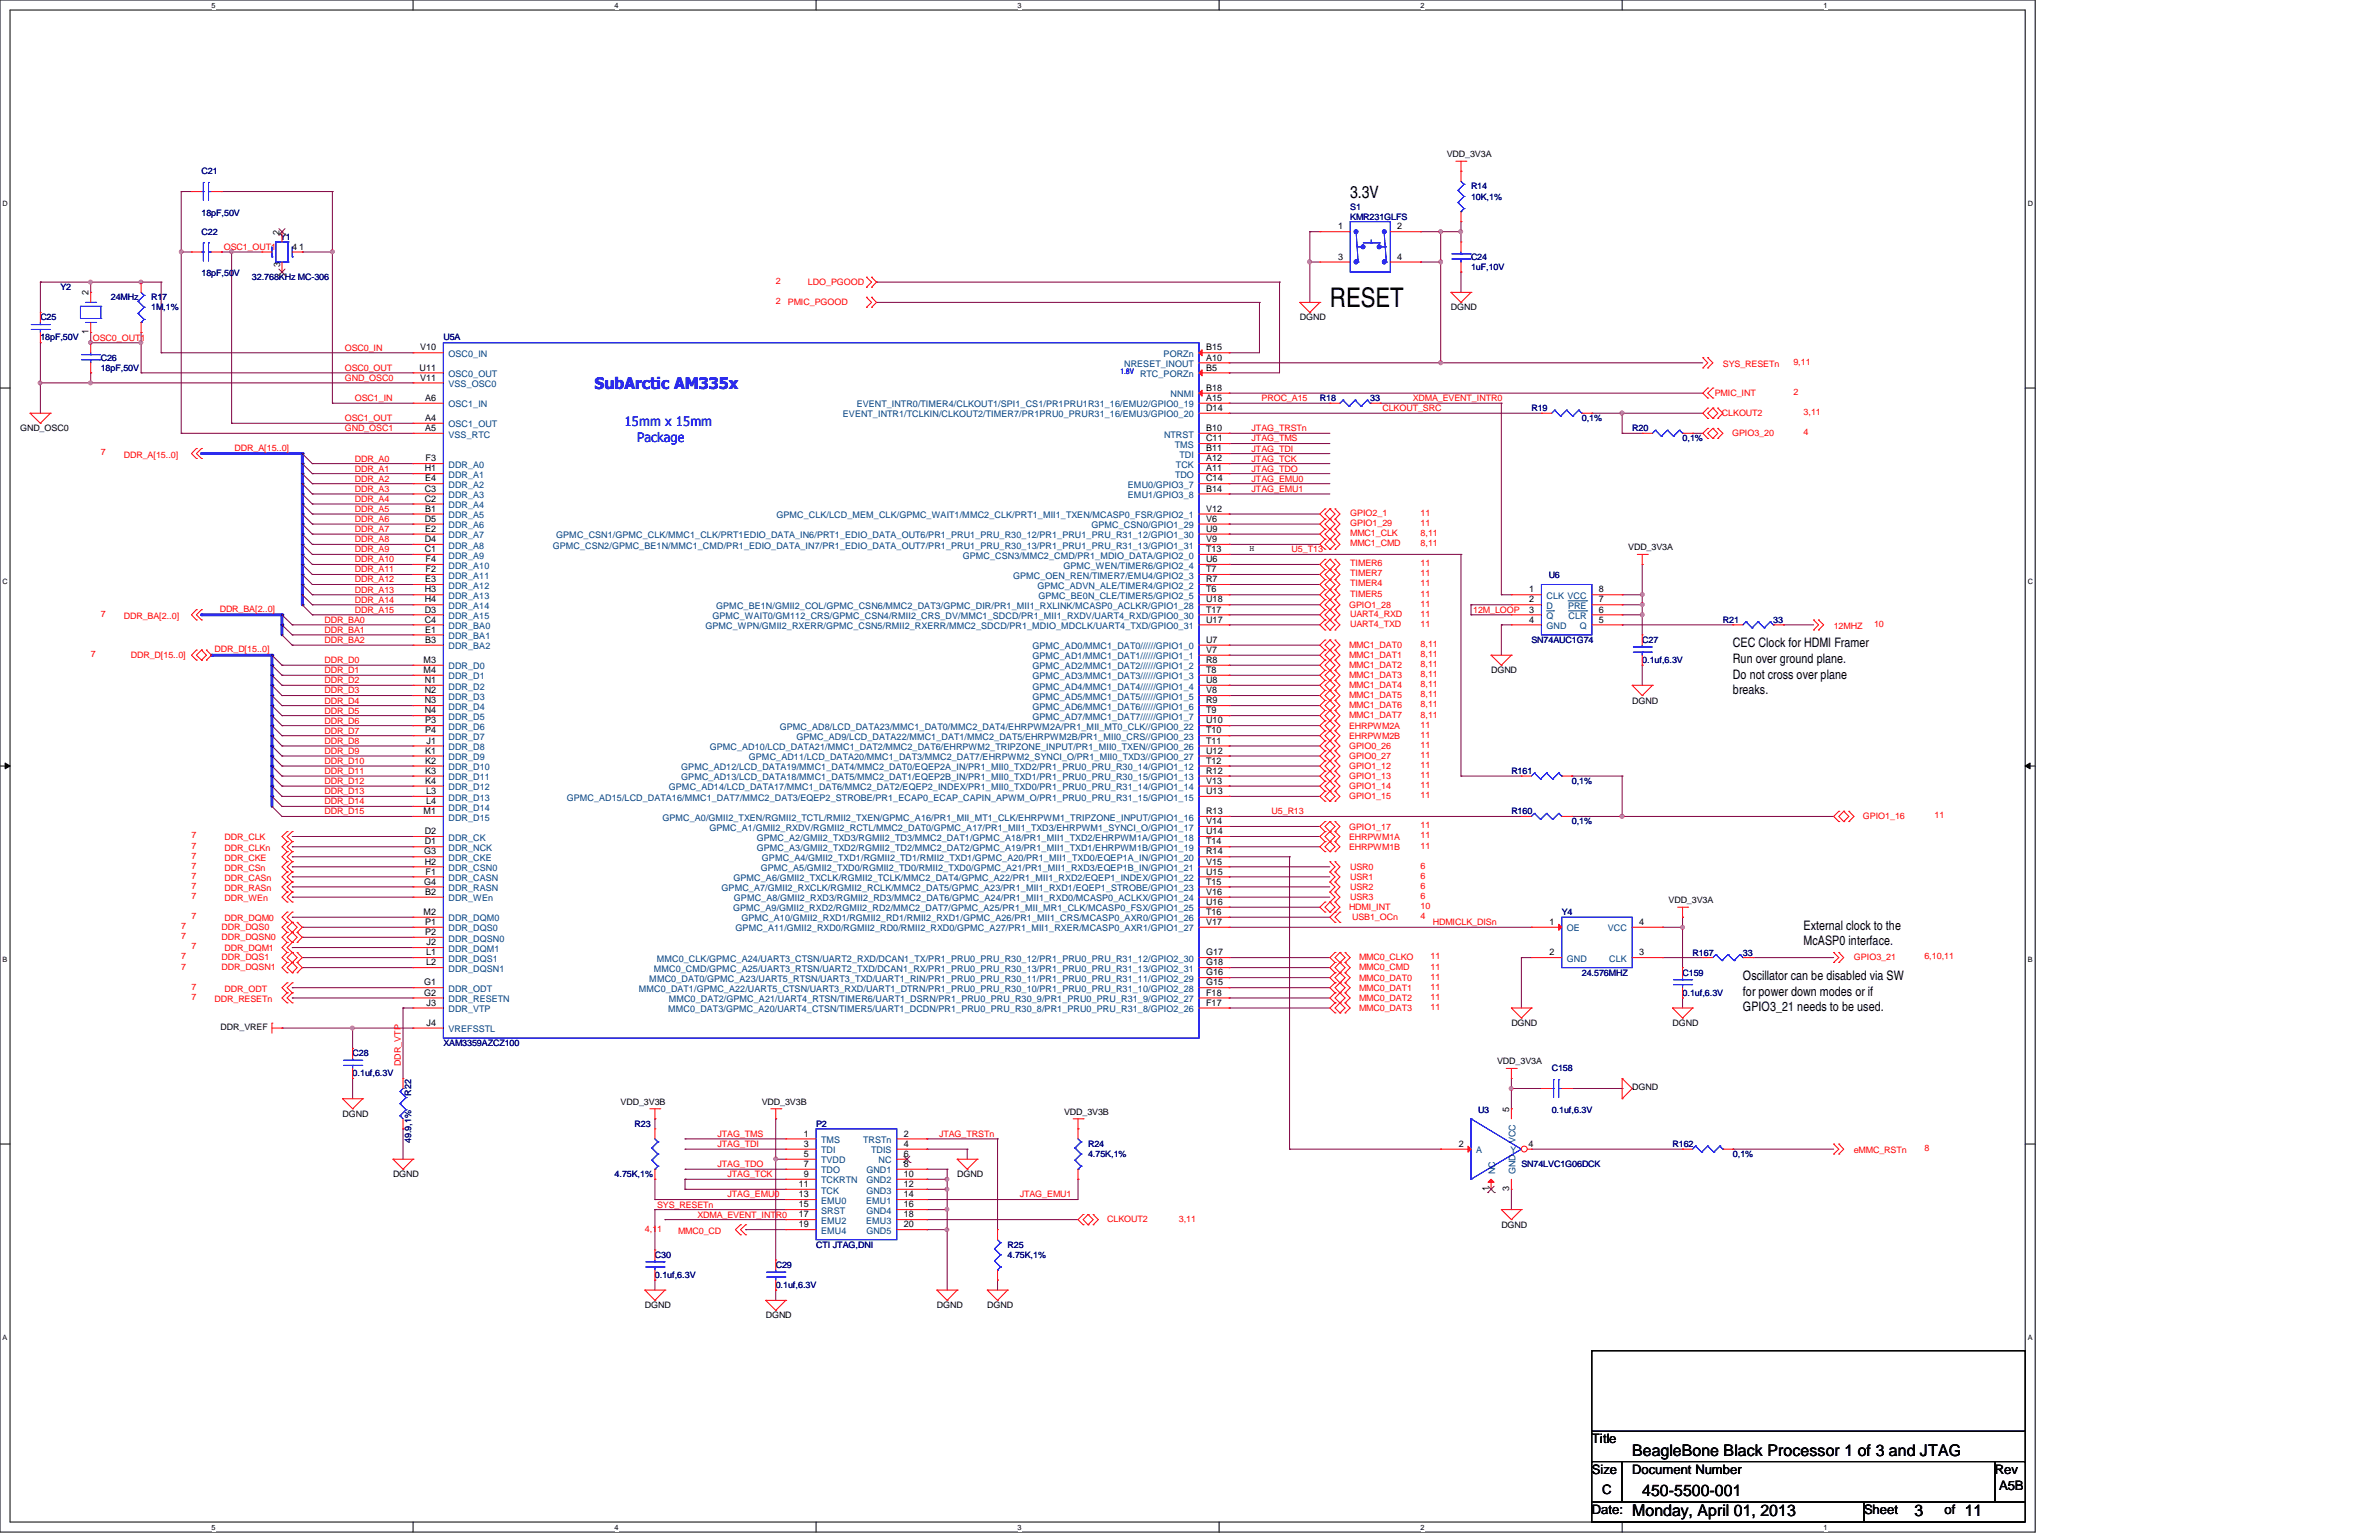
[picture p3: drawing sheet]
<svg xmlns="http://www.w3.org/2000/svg" width="432mm" height="279mm" viewBox="0 0 432 279" stroke-linecap="round" stroke-linejoin="round" font-family="sans-serif">
<defs><g id="words">
<text font-size="4.9" x="241.4" y="55.7">RESET</text>
<text font-size="3.1" x="245.1" y="35.9">3.3V</text>
<text font-size="2.9" fill="#00f" x="107.9" y="70.6">SubArctic AM335x</text>
<g font-size="2.9">
<text x="296.2" y="264.1">BeagleBone Black Processor 1 of 3 and JTAG</text>
<text x="296.2" y="275.1">Monday, April 01, 2013</text>
<text x="298.1" y="271.4">450-5500-001</text>
<text x="347.5" y="275.1">3</text>
<text x="356.6" y="275.1">11</text>
</g>
<g font-size="2.4" fill="#00f">
<text x="113.4" y="77.3">15mm x 15mm</text>
<text x="115.7" y="80.2">Package</text>
</g>
<g font-size="2.4">
<text x="314.5" y="117.4">CEC Clock for HDMI Framer</text>
<text x="314.5" y="120.3">Run over ground plane.</text>
<text x="314.5" y="123.1">Do not cross over plane</text>
<text x="314.5" y="125.9">breaks.</text>
<text x="327.4" y="168.7">External clock to the</text>
<text x="327.4" y="171.5">McASP0 interface.</text>
<text x="316.4" y="177.8">Oscillator can be disabled via SW</text>
<text x="316.4" y="180.6">for power down modes or if</text>
<text x="316.4" y="183.5">GPIO3_21 needs to be used.</text>
<text x="288.9" y="261.9">Title</text>
<text x="288.9" y="267.4">Size</text>
<text x="296.2" y="267.4">Document Number</text>
<text x="362.1" y="267.4">Rev</text>
<text x="288.9" y="274.7">Date:</text>
<text x="290.8" y="271">C</text>
<text x="338.3" y="274.7">Sheet</text>
<text x="352.9" y="274.7">of</text>
<text x="362.8" y="270.3">A5B</text>
</g>
<g font-size="1.7">
<text x="242.9" y="41.6">1</text>
<text x="253.6" y="41.6">2</text>
<text x="50.8" y="42.6" transform="rotate(-90 50.8 42.6)">2</text>
<text x="54.3" y="45.3">1</text>
<text x="242.9" y="47.1">3</text>
<text x="253.6" y="47.1">4</text>
<text x="16" y="53.6" transform="rotate(-90 16 53.6)">2</text>
<text x="16" y="60.7" transform="rotate(-90 16 60.7)">1</text>
<text x="76.2" y="63.6">V10</text>
<text x="218.9" y="63.6">B15</text>
<text x="218.9" y="65.4">A10</text>
<text x="76.2" y="67.2">U11</text>
<text x="76.2" y="69">V11</text>
<text x="218.9" y="70.9">B18</text>
<text x="218.9" y="67.2">B5</text>
<text x="77.2" y="72.7">A6</text>
<text x="77.2" y="76.4">A4</text>
<text x="218.9" y="72.7">A15</text>
<text x="218.9" y="74.5">D14</text>
<text x="77.2" y="78.2">A5</text>
<text x="77.3" y="83.7">F3</text>
<text x="218.9" y="80.1">C11</text>
<text x="218.9" y="78.2">B10</text>
<text x="218.9" y="83.7">A12</text>
<text x="218.9" y="81.9">B11</text>
<text x="77.1" y="85.5">H1</text>
<text x="77.1" y="89.2">C3</text>
<text x="77.2" y="87.3">E4</text>
<text x="218.9" y="85.5">A11</text>
<text x="218.9" y="87.3">C14</text>
<text x="218.9" y="89.2">B14</text>
<text x="77.1" y="91">C2</text>
<text x="77.1" y="94.7">D5</text>
<text x="77.2" y="92.8">B1</text>
<text x="218.9" y="92.8">V12</text>
<text x="218.9" y="94.7">V6</text>
<text x="77.1" y="98.3">D4</text>
<text x="77.1" y="100.2">C1</text>
<text x="77.2" y="96.5">E2</text>
<text x="77.3" y="102">F4</text>
<text x="218.9" y="96.5">U9</text>
<text x="218.9" y="98.3">V9</text>
<text x="218.9" y="102">U6</text>
<text x="218.9" y="100.2">T13</text>
<text x="77.1" y="107.5">H3</text>
<text x="77.2" y="105.6">E3</text>
<text x="77.3" y="103.8">F2</text>
<text x="218.9" y="103.8">T7</text>
<text x="218.9" y="105.6">R7</text>
<text x="218.9" y="107.5">T6</text>
<text x="277.6" y="107.5">1</text>
<text x="290.2" y="107.5">8</text>
<text x="77.1" y="109.3">H4</text>
<text x="77.1" y="112.9">C4</text>
<text x="77.1" y="111.1">D3</text>
<text x="218.9" y="109.3">U18</text>
<text x="218.9" y="111.1">T17</text>
<text x="218.9" y="112.9">U17</text>
<text x="277.6" y="109.3">2</text>
<text x="277.6" y="111.1">3</text>
<text x="277.6" y="112.9">4</text>
<text x="290.2" y="112.9">5</text>
<text x="290.2" y="111.1">6</text>
<text x="290.2" y="109.3">7</text>
<text x="77.2" y="114.8">E1</text>
<text x="77.2" y="116.6">B3</text>
<text x="218.9" y="116.6">U7</text>
<text x="218.9" y="118.4">V7</text>
<text x="76.9" y="120.3">M3</text>
<text x="76.9" y="122.1">M4</text>
<text x="77.1" y="123.9">N1</text>
<text x="77.1" y="125.8">N2</text>
<text x="218.9" y="120.3">R8</text>
<text x="218.9" y="122.1">T8</text>
<text x="218.9" y="123.9">U8</text>
<text x="218.9" y="125.8">V8</text>
<text x="77.1" y="127.6">N3</text>
<text x="77.1" y="129.4">N4</text>
<text x="77.2" y="131.2">P3</text>
<text x="218.9" y="127.6">R9</text>
<text x="218.9" y="129.4">T9</text>
<text x="218.9" y="131.2">U10</text>
<text x="77.2" y="133.1">P4</text>
<text x="77.2" y="136.7">K1</text>
<text x="77.4" y="134.9">J1</text>
<text x="218.9" y="133.1">T10</text>
<text x="218.9" y="134.9">T11</text>
<text x="218.9" y="136.7">U12</text>
<text x="77.2" y="138.6">K2</text>
<text x="77.2" y="140.4">K3</text>
<text x="77.2" y="142.2">K4</text>
<text x="218.9" y="138.6">T12</text>
<text x="218.9" y="140.4">R12</text>
<text x="218.9" y="142.2">V13</text>
<text x="76.9" y="147.7">M1</text>
<text x="77.3" y="144.1">L3</text>
<text x="77.3" y="145.9">L4</text>
<text x="218.9" y="144.1">U13</text>
<text x="218.9" y="147.7">R13</text>
<text x="218.9" y="149.5">V14</text>
<text x="77" y="155">G3</text>
<text x="77.1" y="151.3">D2</text>
<text x="77.1" y="153.2">D1</text>
<text x="218.9" y="151.3">U14</text>
<text x="218.9" y="153.2">T14</text>
<text x="218.9" y="155">R14</text>
<text x="77" y="160.5">G4</text>
<text x="77.1" y="156.8">H2</text>
<text x="77.3" y="158.7">F1</text>
<text x="218.9" y="156.8">V15</text>
<text x="218.9" y="158.7">U15</text>
<text x="218.9" y="160.5">T15</text>
<text x="76.9" y="166">M2</text>
<text x="77.2" y="162.3">B2</text>
<text x="77.2" y="167.8">P1</text>
<text x="218.9" y="162.3">V16</text>
<text x="218.9" y="164.2">U16</text>
<text x="218.9" y="166">T16</text>
<text x="218.9" y="167.8">V17</text>
<text x="281.3" y="167.8">1</text>
<text x="297.5" y="167.8">4</text>
<text x="77.2" y="169.6">P2</text>
<text x="77.3" y="173.3">L1</text>
<text x="77.4" y="171.5">J2</text>
<text x="218.9" y="173.3">G17</text>
<text x="281.3" y="173.3">2</text>
<text x="297.5" y="173.3">3</text>
<text x="77" y="178.8">G1</text>
<text x="77.3" y="175.1">L2</text>
<text x="218.9" y="175.1">G18</text>
<text x="218.9" y="177">G16</text>
<text x="218.9" y="178.8">G15</text>
<text x="77" y="180.6">G2</text>
<text x="77.4" y="182.5">J3</text>
<text x="218.9" y="180.6">F18</text>
<text x="218.9" y="182.5">F17</text>
<text x="77.4" y="186.1">J4</text>
<text x="273.9" y="201.7" transform="rotate(-90 273.9 201.7)">5</text>
<text x="145.9" y="206.2">1</text>
<text x="145.9" y="208.1">3</text>
<text x="145.9" y="209.9">5</text>
<text x="164" y="206.2">2</text>
<text x="164" y="208.1">4</text>
<text x="164" y="209.9">6</text>
<text x="264.8" y="208.1">2</text>
<text x="277.4" y="208.1">4</text>
<text x="145" y="215.3">11</text>
<text x="145.9" y="211.7">7</text>
<text x="145.9" y="213.5">9</text>
<text x="164" y="211.7">8</text>
<text x="164" y="213.5">10</text>
<text x="164" y="215.3">12</text>
<text x="145" y="217.2">13</text>
<text x="145" y="219">15</text>
<text x="145" y="220.9">17</text>
<text x="164" y="217.2">14</text>
<text x="164" y="219">16</text>
<text x="164" y="220.9">18</text>
<text x="270.2" y="216.1" transform="rotate(-90 270.2 216.1)">1</text>
<text x="273.9" y="216.1" transform="rotate(-90 273.9 216.1)">3</text>
<text x="145" y="222.7">19</text>
<text x="164" y="222.7">20</text>
</g>
<g font-size="1.7" fill="#004080">
<text x="81.4" y="64.8">OSC0_IN</text>
<text x="211.2" y="64.8">PORZn</text>
<text x="81.4" y="68.4">OSC0_OUT</text>
<text x="81.4" y="70.2">VSS_OSC0</text>
<text x="204" y="66.6">NRESET_INOUT</text>
<text x="206.9" y="68.4">RTC_PORZn</text>
<text x="81.4" y="73.9">OSC1_IN</text>
<text x="81.4" y="77.6">OSC1_OUT</text>
<text x="153" y="75.7">EVENT_INTR1/TCLKIN/CLKOUT2/TIMER7/PR1PRU0_PRUR31_16/EMU3/GPIO0_20</text>
<text x="155.5" y="73.9">EVENT_INTR0/TIMER4/CLKOUT1/SPI1_CS1/PR1PRU1R31_16/EMU2/GPIO0_19</text>
<text x="212.5" y="72.1">NNMI</text>
<text x="81.4" y="79.4">VSS_RTC</text>
<text x="211.3" y="79.4">NTRST</text>
<text x="213.2" y="81.2">TMS</text>
<text x="214.1" y="83.1">TDI</text>
<text x="81.4" y="84.9">DDR_A0</text>
<text x="81.4" y="86.7">DDR_A1</text>
<text x="81.4" y="88.5">DDR_A2</text>
<text x="204.7" y="88.5">EMU0/GPIO3_7</text>
<text x="213.3" y="86.7">TDO</text>
<text x="213.4" y="84.9">TCK</text>
<text x="81.4" y="90.4">DDR_A3</text>
<text x="81.4" y="92.2">DDR_A4</text>
<text x="81.4" y="94">DDR_A5</text>
<text x="81.4" y="95.8">DDR_A6</text>
<text x="140.9" y="94">GPMC_CLK/LCD_MEM_CLK/GPMC_WAIT1/MMC2_CLK/PRT1_MII1_TXEN/MCASP0_FSR/GPIO2_1</text>
<text x="198.1" y="95.8">GPMC_CSN0/GPIO1_29</text>
<text x="204.7" y="90.4">EMU1/GPIO3_8</text>
<text x="81.4" y="97.7">DDR_A7</text>
<text x="81.4" y="99.5">DDR_A8</text>
<text x="81.4" y="101.3">DDR_A9</text>
<text x="100.3" y="99.5">GPMC_CSN2/GPMC_BE1N/MMC1_CMD/PR1_EDIO_DATA_IN7/PR1_EDIO_DATA_OUT7/PR1_PRU1_PRU_R30_13/PR1_PRU1_PRU_R31_13/GPIO1_31</text>
<text x="101" y="97.7">GPMC_CSN1/GPMC_CLK/MMC1_CLK/PRT1EDIO_DATA_IN6/PRT1_EDIO_DATA_OUT6/PR1_PRU1_PRU_R30_12/PR1_PRU1_PRU_R31_12/GPIO1_30</text>
<text x="174.8" y="101.3">GPMC_CSN3/MMC2_CMD/PR1_MDIO_DATA/GPIO2_0</text>
<text x="81.4" y="103.2">DDR_A10</text>
<text x="81.4" y="105">DDR_A11</text>
<text x="81.4" y="106.8">DDR_A12</text>
<text x="183.9" y="105">GPMC_OEN_REN/TIMER7/EMU4/GPIO2_3</text>
<text x="188.3" y="106.8">GPMC_ADVN_ALE/TIMER4/GPIO2_2</text>
<text x="193" y="103.2">GPMC_WEN/TIMER6/GPIO2_4</text>
<text x="81.4" y="108.7">DDR_A13</text>
<text x="81.4" y="110.5">DDR_A14</text>
<text x="81.4" y="112.3">DDR_A15</text>
<text x="129.3" y="112.3">GPMC_WAIT0/GM112_CRS/GPMC_CSN4/RMII2_CRS_DV/MMC1_SDCD/PR1_MII1_RXDV/UART4_RXD/GPIO0_30</text>
<text x="130" y="110.5">GPMC_BE1N/GMII2_COL/GPMC_CSN6/MMC2_DAT3/GPMC_DIR/PR1_MII1_RXLINK/MCASP0_ACLKR/GPIO1_28</text>
<text x="188.5" y="108.7">GPMC_BE0N_CLE/TIMER5/GPIO2_5</text>
<text x="280.7" y="108.7">CLK VCC</text>
<text x="280.7" y="110.5">D</text>
<text x="280.7" y="112.3">Q</text>
<text x="284.6" y="110.5">PRE</text>
<text x="284.7" y="112.3">CLR</text>
<text x="81.4" y="114.1">DDR_BA0</text>
<text x="81.4" y="116">DDR_BA1</text>
<text x="81.4" y="117.8">DDR_BA2</text>
<text x="128.1" y="114.1">GPMC_WPN/GMII2_RXERR/GPMC_CSN5/RMII2_RXERR/MMC2_SDCD/PR1_MDIO_MDCLK/UART4_TXD/GPIO0_31</text>
<text x="187.4" y="117.8">GPMC_AD0/MMC1_DAT0//////GPIO1_0</text>
<text x="187.4" y="119.6">GPMC_AD1/MMC1_DAT1//////GPIO1_1</text>
<text x="280.7" y="114.1">GND</text>
<text x="286.7" y="114.1">Q</text>
<text x="81.4" y="121.5">DDR_D0</text>
<text x="81.4" y="123.3">DDR_D1</text>
<text x="81.4" y="125.1">DDR_D2</text>
<text x="187.4" y="121.5">GPMC_AD2/MMC1_DAT2//////GPIO1_2</text>
<text x="187.4" y="123.3">GPMC_AD3/MMC1_DAT3//////GPIO1_3</text>
<text x="187.4" y="125.1">GPMC_AD4/MMC1_DAT4//////GPIO1_4</text>
<text x="81.4" y="127">DDR_D3</text>
<text x="81.4" y="128.8">DDR_D4</text>
<text x="81.4" y="130.6">DDR_D5</text>
<text x="187.4" y="127">GPMC_AD5/MMC1_DAT5//////GPIO1_5</text>
<text x="187.4" y="128.8">GPMC_AD6/MMC1_DAT6//////GPIO1_6</text>
<text x="187.4" y="130.6">GPMC_AD7/MMC1_DAT7//////GPIO1_7</text>
<text x="81.4" y="132.4">DDR_D6</text>
<text x="81.4" y="134.2">DDR_D7</text>
<text x="81.4" y="136.1">DDR_D8</text>
<text x="81.4" y="137.9">DDR_D9</text>
<text x="128.8" y="136.1">GPMC_AD10/LCD_DATA21/MMC1_DAT2/MMC2_DAT6/EHRPWM2_TRIPZONE_INPUT/PR1_MII0_TXEN//GPIO0_26</text>
<text x="135.9" y="137.9">GPMC_AD11/LCD_DATA20/MMC1_DAT3/MMC2_DAT7/EHRPWM2_SYNCI_O/PR1_MII0_TXD3//GPIO0_27</text>
<text x="141.5" y="132.4">GPMC_AD8/LCD_DATA23/MMC1_DAT0/MMC2_DAT4/EHRPWM2A/PR1_MII_MT0_CLK//GPIO0_22</text>
<text x="144.6" y="134.2">GPMC_AD9/LCD_DATA22/MMC1_DAT1/MMC2_DAT5/EHRPWM2B/PR1_MII0_CRS//GPIO0_23</text>
<text x="81.4" y="139.7">DDR_D10</text>
<text x="81.4" y="141.6">DDR_D11</text>
<text x="81.4" y="143.4">DDR_D12</text>
<text x="121.4" y="143.4">GPMC_AD14/LCD_DATA17/MMC1_DAT6/MMC2_DAT2/EQEP2_INDEX/PR1_MII0_TXD0/PR1_PRU0_PRU_R31_14/GPIO1_14</text>
<text x="123.7" y="139.7">GPMC_AD12/LCD_DATA19/MMC1_DAT4/MMC2_DAT0/EQEP2A_IN/PR1_MII0_TXD2/PR1_PRU0_PRU_R30_14/GPIO1_12</text>
<text x="123.7" y="141.6">GPMC_AD13/LCD_DATA18/MMC1_DAT5/MMC2_DAT1/EQEP2B_IN/PR1_MII0_TXD1/PR1_PRU0_PRU_R30_15/GPIO1_13</text>
<text x="81.4" y="145.2">DDR_D13</text>
<text x="81.4" y="147.1">DDR_D14</text>
<text x="81.4" y="148.9">DDR_D15</text>
<text x="102.9" y="145.2">GPMC_AD15/LCD_DATA16/MMC1_DAT7/MMC2_DAT3/EQEP2_STROBE/PR1_ECAP0_ECAP_CAPIN_APWM_O/PR1_PRU0_PRU_R31_15/GPIO1_15</text>
<text x="120.2" y="148.9">GPMC_A0/GMII2_TXEN/RGMII2_TCTL/RMII2_TXEN/GPMC_A16/PR1_MII_MT1_CLK/EHRPWM1_TRIPZONE_INPUT/GPIO1_16</text>
<text x="81.4" y="152.5">DDR_CK</text>
<text x="81.4" y="154.4">DDR_NCK</text>
<text x="128.8" y="150.7">GPMC_A1/GMII2_RXDV/RGMII2_RCTL/MMC2_DAT0/GPMC_A17/PR1_MII1_TXD3/EHRPWM1_SYNCI_O/GPIO1_17</text>
<text x="137.4" y="152.5">GPMC_A2/GMII2_TXD3/RGMII2_TD3/MMC2_DAT1/GPMC_A18/PR1_MII1_TXD2/EHRPWM1A/GPIO1_18</text>
<text x="137.4" y="154.4">GPMC_A3/GMII2_TXD2/RGMII2_TD2/MMC2_DAT2/GPMC_A19/PR1_MII1_TXD1/EHRPWM1B/GPIO1_19</text>
<text x="81.4" y="158">DDR_CSN0</text>
<text x="81.4" y="159.9">DDR_CASN</text>
<text x="81.4" y="161.7">DDR_RASN</text>
<text x="81.4" y="156.2">DDR_CKE</text>
<text x="131" y="161.7">GPMC_A7/GMII2_RXCLK/RGMII2_RCLK/MMC2_DAT5/GPMC_A23/PR1_MII1_RXD1/EQEP1_STROBE/GPIO1_23</text>
<text x="133.1" y="159.9">GPMC_A6/GMII2_TXCLK/RGMII2_TCLK/MMC2_DAT4/GPMC_A22/PR1_MII1_RXD2/EQEP1_INDEX/GPIO1_22</text>
<text x="138.1" y="158">GPMC_A5/GMII2_TXD0/RGMII2_TD0/RMII2_TXD0/GPMC_A21/PR1_MII1_RXD3/EQEP1B_IN/GPIO1_21</text>
<text x="138.3" y="156.2">GPMC_A4/GMII2_TXD1/RGMII2_TD1/RMII2_TXD1/GPMC_A20/PR1_MII1_TXD0/EQEP1A_IN/GPIO1_20</text>
<text x="81.4" y="163.5">DDR_WEn</text>
<text x="81.4" y="167.2">DDR_DQM0</text>
<text x="133.1" y="165.4">GPMC_A9/GMII2_RXD2/RGMII2_RD2/MMC2_DAT7/GPMC_A25/PR1_MII_MR1_CLK/MCASP0_FSX/GPIO1_25</text>
<text x="133.2" y="163.5">GPMC_A8/GMII2_RXD3/RGMII2_RD3/MMC2_DAT6/GPMC_A24/PR1_MII1_RXD0/MCASP0_ACLKX/GPIO1_24</text>
<text x="134.6" y="167.2">GPMC_A10/GMII2_RXD1/RGMII2_RD1/RMII2_RXD1/GPMC_A26/PR1_MII1_CRS/MCASP0_AXR0/GPIO1_26</text>
<text x="81.4" y="169">DDR_DQS0</text>
<text x="81.4" y="170.8">DDR_DQSN0</text>
<text x="81.4" y="172.7">DDR_DQM1</text>
<text x="133.5" y="169">GPMC_A11/GMII2_RXD0/RGMII2_RD0/RMII2_RXD0/GPMC_A27/PR1_MII1_RXER/MCASP0_AXR1/GPIO1_27</text>
<text x="284.4" y="169">OE</text>
<text x="291.8" y="169">VCC</text>
<text x="81.4" y="174.5">DDR_DQS1</text>
<text x="81.4" y="176.3">DDR_DQSN1</text>
<text x="81.4" y="180">DDR_ODT</text>
<text x="116" y="180">MMC0_DAT1/GPMC_A22/UART5_CTSN/UART3_RXD/UART1_DTRN/PR1_PRU0_PRU_R30_10/PR1_PRU0_PRU_R31_10/GPIO2_28</text>
<text x="117.9" y="178.1">MMC0_DAT0/GPMC_A23/UART5_RTSN/UART3_TXD/UART1_RIN/PR1_PRU0_PRU_R30_11/PR1_PRU0_PRU_R31_11/GPIO2_29</text>
<text x="118.7" y="176.3">MMC0_CMD/GPMC_A25/UART3_RTSN/UART2_TXD/DCAN1_RX/PR1_PRU0_PRU_R30_13/PR1_PRU0_PRU_R31_13/GPIO2_31</text>
<text x="119.2" y="174.5">MMC0_CLK/GPMC_A24/UART3_CTSN/UART2_RXD/DCAN1_TX/PR1_PRU0_PRU_R30_12/PR1_PRU0_PRU_R31_12/GPIO2_30</text>
<text x="284.4" y="174.5">GND</text>
<text x="292.1" y="174.5">CLK</text>
<text x="81.4" y="181.8">DDR_RESETN</text>
<text x="81.4" y="183.6">DDR_VTP</text>
<text x="121.3" y="183.6">MMC0_DAT3/GPMC_A20/UART4_CTSN/TIMER5/UART1_DCDN/PR1_PRU0_PRU_R30_8/PR1_PRU0_PRU_R31_8/GPIO2_26</text>
<text x="121.4" y="181.8">MMC0_DAT2/GPMC_A21/UART4_RTSN/TIMER6/UART1_DSRN/PR1_PRU0_PRU_R30_9/PR1_PRU0_PRU_R31_9/GPIO2_27</text>
<text x="81.4" y="187.3">VREFSSTL</text>
<text x="149.1" y="207.4">TMS</text>
<text x="149.1" y="209.3">TDI</text>
<text x="156.7" y="207.4">TRSTn</text>
<text x="158.1" y="209.3">TDIS</text>
<text x="267.9" y="209.3">A</text>
<text x="274.2" y="209.3">Y</text>
<text x="275.1" y="207.4" transform="rotate(-90 275.1 207.4)">VCC</text>
<text x="149.1" y="211.1">TVDD</text>
<text x="149.1" y="212.9">TDO</text>
<text x="149.1" y="214.7">TCKRTN</text>
<text x="157.3" y="212.9">GND1</text>
<text x="157.3" y="214.7">GND2</text>
<text x="159.5" y="211.1">NC</text>
<text x="271.4" y="213" transform="rotate(-90 271.4 213)">NC</text>
<text x="275.1" y="213" transform="rotate(-90 275.1 213)">GND</text>
<text x="149.1" y="216.5">TCK</text>
<text x="149.1" y="218.4">EMU0</text>
<text x="149.1" y="220.2">SRST</text>
<text x="157.2" y="218.4">EMU1</text>
<text x="157.3" y="216.5">GND3</text>
<text x="157.3" y="220.2">GND4</text>
<text x="149.1" y="222">EMU2</text>
<text x="149.1" y="223.9">EMU4</text>
<text x="157.2" y="222">EMU3</text>
<text x="157.3" y="223.9">GND5</text>
</g>
<g font-size="1.6">
<text x="262.6" y="28.5">VDD_3V3A</text>
<text x="53" y="45.3">4</text>
<text x="50.8" y="48.5" transform="rotate(-90 50.8 48.5)">3</text>
<text x="235.9" y="58.1">DGND</text>
<text x="263.4" y="56.3">DGND</text>
<text x="3.6" y="78.2">GND_OSC0</text>
<text x="226.8" y="100">H</text>
<text x="295.5" y="99.8">VDD_3V3A</text>
<text x="270.6" y="122.1">DGND</text>
<text x="296.2" y="127.6">DGND</text>
<text x="302.9" y="163.8">VDD_3V3A</text>
<text x="40" y="186.9">DDR_VREF</text>
<text x="274.3" y="186.1">DGND</text>
<text x="303.6" y="186.1">DGND</text>
<text x="271.7" y="193.1">VDD_3V3A</text>
<text x="296.2" y="197.8">DGND</text>
<text x="62.2" y="202.6">DGND</text>
<text x="112.6" y="200.4">VDD_3V3B</text>
<text x="138.3" y="200.4">VDD_3V3B</text>
<text x="193.1" y="202.2">VDD_3V3B</text>
<text x="71.3" y="213.6">DGND</text>
<text x="173.7" y="213.6">DGND</text>
<text x="272.5" y="222.7">DGND</text>
<text x="117.1" y="237.4">DGND</text>
<text x="139" y="239.2">DGND</text>
<text x="170.1" y="237.4">DGND</text>
<text x="179.2" y="237.4">DGND</text>
</g>
<g font-size="1.6" fill="#000080">
<text x="36.6" y="31.6">C21</text>
<text x="267" y="34.3">R14</text>
<text x="36.6" y="39.1">18pF,50V</text>
<text x="245.1" y="38">S1</text>
<text x="245.1" y="39.8">KMR231GLFS</text>
<text x="267" y="36.2">10K,1%</text>
<text x="36.6" y="42.6">C22</text>
<text x="50.8" y="43.5">Y1</text>
<text x="267" y="47.2">C24</text>
<text x="11" y="52.6">Y2</text>
<text x="36.6" y="50.1">18pF,50V</text>
<text x="45.7" y="50.8">32.768KHz MC-306</text>
<text x="267" y="49">1uF,10V</text>
<text x="7.3" y="58.1">C25</text>
<text x="20.1" y="54.5">24MHz</text>
<text x="27.4" y="54.5">R17</text>
<text x="27.4" y="56.3">1M,1%</text>
<text x="7.3" y="61.8">18pF,50V</text>
<text x="18.3" y="65.4">C26</text>
<text x="80.5" y="61.8">U5A</text>
<text x="18.3" y="67.3">18pF,50V</text>
<text x="239.6" y="72.8">R18</text>
<text x="248.7" y="72.8">33</text>
<text x="278" y="74.6">R19</text>
<text x="287.1" y="76.4">0,1%</text>
<text x="296.2" y="78.2">R20</text>
<text x="305.4" y="80.1">0,1%</text>
<text x="281.1" y="104.9">U6</text>
<text x="312.7" y="113">R21</text>
<text x="321.9" y="113">33</text>
<text x="278" y="116.6">SN74AUC1G74</text>
<text x="298.1" y="116.6">C27</text>
<text x="298.1" y="120.3">0.1uf,6.3V</text>
<text x="274.3" y="140.4">R161</text>
<text x="285.3" y="142.2">0,1%</text>
<text x="274.3" y="147.7">R160</text>
<text x="285.3" y="149.6">0,1%</text>
<text x="283.5" y="166">Y4</text>
<text x="307.2" y="173.4">R167</text>
<text x="316.4" y="173.4">33</text>
<text x="287.1" y="177">24.576MHZ</text>
<text x="305.4" y="177">C159</text>
<text x="305.4" y="180.6">0.1uf,6.3V</text>
<text x="64" y="191.6">C28</text>
<text x="80.5" y="189.8">XAM3359AZCZ100</text>
<text x="64" y="195.3">0.1uf,6.3V</text>
<text x="281.6" y="194.4">C158</text>
<text x="74.6" y="198.8" transform="rotate(-90 74.6 198.8)">R22</text>
<text x="268.3" y="201.9">U3</text>
<text x="281.6" y="201.9">0.1uf,6.3V</text>
<text x="74.6" y="207.4" transform="rotate(-90 74.6 207.4)">49.9,1%</text>
<text x="115.2" y="204.4">R23</text>
<text x="148.1" y="204.4">P2</text>
<text x="197.5" y="208.1">R24</text>
<text x="197.5" y="209.9">4.75K,1%</text>
<text x="303.6" y="208.1">R162</text>
<text x="314.5" y="209.9">0,1%</text>
<text x="111.5" y="213.6">4.75K,1%</text>
<text x="276.1" y="211.8">SN74LVC1G06DCK</text>
<text x="148.1" y="226.4">CTI JTAG,DNI</text>
<text x="182.9" y="226.4">R25</text>
<text x="118.9" y="228.2">C30</text>
<text x="118.9" y="231.9">0.1uf,6.3V</text>
<text x="140.8" y="230">C29</text>
<text x="140.8" y="233.7">0.1uf,6.3V</text>
<text x="182.9" y="228.2">4.75K,1%</text>
</g>
<g font-size="1.6" fill="#f00">
<text x="40.6" y="45.3">OSC1_OUT1</text>
<text x="140.8" y="51.5">2</text>
<text x="146.6" y="51.7">LDO_PGOOD</text>
<text x="140.8" y="55.2">2</text>
<text x="143" y="55.4">PMIC_PGOOD</text>
<text x="16.8" y="61.8">OSC0_OUT1</text>
<text x="62.6" y="63.6">OSC0_IN</text>
<text x="62.6" y="67.3">OSC0_OUT</text>
<text x="62.6" y="69.1">GND_OSC0</text>
<text x="311.2" y="71.8">PMIC_INT</text>
<text x="312.7" y="66.5">SYS_RESETn</text>
<text x="325.5" y="66.2">9,11</text>
<text x="325.5" y="71.7">2</text>
<text x="62.6" y="76.4">OSC1_OUT</text>
<text x="64.4" y="72.8">OSC1_IN</text>
<text x="229" y="72.8">PROC_A15</text>
<text x="250.9" y="74.6">CLKOUT_SRC</text>
<text x="256.4" y="72.8">XDMA_EVENT_INTR0</text>
<text x="312.5" y="75.5">CLKOUT2</text>
<text x="327.4" y="75.3">3,11</text>
<text x="18.3" y="82.6">7</text>
<text x="22.5" y="83">DDR_A[15..0]</text>
<text x="42.6" y="81.7">DDR_A[15..0]</text>
<text x="62.6" y="78.2">GND_OSC1</text>
<text x="64.4" y="83.7">DDR_A0</text>
<text x="227.2" y="78.2">JTAG_TRSTn</text>
<text x="227.2" y="80.1">JTAG_TMS</text>
<text x="227.2" y="83.7">JTAG_TCK</text>
<text x="227.2" y="81.9">JTAG_TDI</text>
<text x="314.4" y="79.2">GPIO3_20</text>
<text x="327.4" y="79">4</text>
<text x="64.4" y="87.4">DDR_A2</text>
<text x="64.4" y="85.6">DDR_A1</text>
<text x="64.4" y="89.2">DDR_A3</text>
<text x="227.2" y="85.6">JTAG_TDO</text>
<text x="227.2" y="87.4">JTAG_EMU0</text>
<text x="227.2" y="89.2">JTAG_EMU1</text>
<text x="64.4" y="94.7">DDR_A6</text>
<text x="64.4" y="92.9">DDR_A5</text>
<text x="64.4" y="91.1">DDR_A4</text>
<text x="245.1" y="93.6">GPIO2_1</text>
<text x="245.1" y="95.4">GPIO1_29</text>
<text x="257.9" y="93.6">11</text>
<text x="257.9" y="95.4">11</text>
<text x="64.4" y="96.5">DDR_A7</text>
<text x="64.4" y="100.2">DDR_A9</text>
<text x="64.4" y="98.4">DDR_A8</text>
<text x="234.4" y="100.2">U5_T13</text>
<text x="245.1" y="97.2">MMC1_CLK</text>
<text x="245.1" y="99.1">MMC1_CMD</text>
<text x="257.9" y="97.2">8,11</text>
<text x="257.9" y="99.1">8,11</text>
<text x="64.4" y="107.5">DDR_A13</text>
<text x="64.4" y="105.7">DDR_A12</text>
<text x="64.4" y="103.8">DDR_A11</text>
<text x="64.4" y="102">DDR_A10</text>
<text x="245.1" y="104.6">TIMER7</text>
<text x="245.1" y="102.7">TIMER6</text>
<text x="245.1" y="106.4">TIMER4</text>
<text x="257.9" y="104.6">11</text>
<text x="257.9" y="102.7">11</text>
<text x="257.9" y="106.4">11</text>
<text x="18.3" y="111.9">7</text>
<text x="22.5" y="112.3">DDR_BA[2..0]</text>
<text x="39.9" y="111">DDR_BA[2..0]</text>
<text x="58.9" y="113">DDR_BA0</text>
<text x="64.4" y="109.3">DDR_A14</text>
<text x="64.4" y="111.2">DDR_A15</text>
<text x="244.9" y="110.2">GPIO1_28</text>
<text x="245.1" y="111.9">UART4_RXD</text>
<text x="245.1" y="113.7">UART4_TXD</text>
<text x="245.1" y="108.2">TIMER5</text>
<text x="257.9" y="110.1">11</text>
<text x="257.9" y="111.9">11</text>
<text x="257.9" y="113.7">11</text>
<text x="257.9" y="108.2">11</text>
<text x="267.4" y="111.2">12M_LOOP</text>
<text x="340.1" y="113.7">10</text>
<text x="16.5" y="119.2">7</text>
<text x="23.7" y="119.4">DDR_D[15..0]</text>
<text x="38.9" y="118.3">DDR_D[15..0]</text>
<text x="58.9" y="114.8">DDR_BA1</text>
<text x="58.9" y="116.7">DDR_BA2</text>
<text x="244.9" y="117.6">MMC1_DAT0</text>
<text x="244.9" y="119.4">MMC1_DAT1</text>
<text x="257.9" y="117.4">8,11</text>
<text x="257.9" y="119.2">8,11</text>
<text x="332.8" y="114.1">12MHZ</text>
<text x="58.9" y="122.1">DDR_D1</text>
<text x="58.9" y="125.8">DDR_D3</text>
<text x="58.9" y="124">DDR_D2</text>
<text x="58.9" y="120.3">DDR_D0</text>
<text x="244.9" y="124.9">MMC1_DAT4</text>
<text x="244.9" y="121.2">MMC1_DAT2</text>
<text x="244.9" y="123.1">MMC1_DAT3</text>
<text x="257.9" y="124.7">8,11</text>
<text x="257.9" y="121">8,11</text>
<text x="257.9" y="122.9">8,11</text>
<text x="58.9" y="131.3">DDR_D6</text>
<text x="58.9" y="127.6">DDR_D4</text>
<text x="58.9" y="129.5">DDR_D5</text>
<text x="244.9" y="128.5">MMC1_DAT6</text>
<text x="244.9" y="130.3">MMC1_DAT7</text>
<text x="244.9" y="126.7">MMC1_DAT5</text>
<text x="257.9" y="128.4">8,11</text>
<text x="257.9" y="130.2">8,11</text>
<text x="257.9" y="126.5">8,11</text>
<text x="257.9" y="132">11</text>
<text x="58.9" y="135">DDR_D8</text>
<text x="58.9" y="136.8">DDR_D9</text>
<text x="58.9" y="133.1">DDR_D7</text>
<text x="244.9" y="132.2">EHRPWM2A</text>
<text x="244.9" y="134">EHRPWM2B</text>
<text x="244.9" y="135.8">GPIO0_26</text>
<text x="244.9" y="137.7">GPIO0_27</text>
<text x="257.9" y="133.8">11</text>
<text x="257.9" y="135.7">11</text>
<text x="257.9" y="137.5">11</text>
<text x="58.9" y="140.4">DDR_D11</text>
<text x="58.9" y="142.2">DDR_D12</text>
<text x="58.9" y="138.6">DDR_D10</text>
<text x="244.9" y="139.5">GPIO1_12</text>
<text x="244.9" y="141.4">GPIO1_13</text>
<text x="244.9" y="143.2">GPIO1_14</text>
<text x="257.9" y="139.3">11</text>
<text x="257.9" y="141.1">11</text>
<text x="257.9" y="143">11</text>
<text x="58.9" y="145.9">DDR_D14</text>
<text x="58.9" y="144.1">DDR_D13</text>
<text x="58.9" y="147.7">DDR_D15</text>
<text x="230.8" y="147.7">U5_R13</text>
<text x="244.9" y="145">GPIO1_15</text>
<text x="257.9" y="144.8">11</text>
<text x="338.1" y="148.6">GPIO1_16</text>
<text x="351.1" y="148.5">11</text>
<text x="34.8" y="152.1">7</text>
<text x="34.8" y="154">7</text>
<text x="34.8" y="155.8">7</text>
<text x="40.8" y="152.5">DDR_CLK</text>
<text x="40.8" y="154.3">DDR_CLKn</text>
<text x="244.9" y="152.3">EHRPWM1A</text>
<text x="244.9" y="154.1">EHRPWM1B</text>
<text x="244.9" y="150.5">GPIO1_17</text>
<text x="257.9" y="152.1">11</text>
<text x="257.9" y="154">11</text>
<text x="257.9" y="150.3">11</text>
<text x="34.8" y="161.2">7</text>
<text x="34.8" y="159.4">7</text>
<text x="34.8" y="157.6">7</text>
<text x="40.8" y="161.6">DDR_RASn</text>
<text x="40.8" y="159.8">DDR_CASn</text>
<text x="40.8" y="156.2">DDR_CKE</text>
<text x="40.8" y="158">DDR_CSn</text>
<text x="245.1" y="159.6">USR1</text>
<text x="245.1" y="157.8">USR0</text>
<text x="245.1" y="161.5">USR2</text>
<text x="257.9" y="159.4">6</text>
<text x="257.9" y="157.6">6</text>
<text x="257.9" y="161.2">6</text>
<text x="34.8" y="163.1">7</text>
<text x="34.8" y="166.8">7</text>
<text x="40.8" y="163.4">DDR_WEn</text>
<text x="40.8" y="167.1">DDR_DQM0</text>
<text x="244.9" y="165.1">HDMI_INT</text>
<text x="245.1" y="163.3">USR3</text>
<text x="245.4" y="166.9">USB1_OCn</text>
<text x="257.9" y="163.1">6</text>
<text x="257.9" y="164.9">10</text>
<text x="257.9" y="166.8">4</text>
<text x="260.1" y="167.9">HDMICLK_DISn</text>
<text x="32.9" y="168.6">7</text>
<text x="32.9" y="170.4">7</text>
<text x="34.8" y="172.3">7</text>
<text x="40.2" y="168.8">DDR_DQS0</text>
<text x="40.2" y="170.6">DDR_DQSN0</text>
<text x="40.8" y="172.6">DDR_DQM1</text>
<text x="32.9" y="174.1">7</text>
<text x="32.9" y="175.9">7</text>
<text x="34.8" y="179.5">7</text>
<text x="40.2" y="174.2">DDR_DQS1</text>
<text x="40.2" y="176.1">DDR_DQSN1</text>
<text x="40.8" y="179.9">DDR_ODT</text>
<text x="246.7" y="174.2">MMC0_CLKO</text>
<text x="246.7" y="179.7">MMC0_DAT1</text>
<text x="246.7" y="177.9">MMC0_DAT0</text>
<text x="246.7" y="176.1">MMC0_CMD</text>
<text x="259.7" y="174.1">11</text>
<text x="259.7" y="179.5">11</text>
<text x="259.7" y="177.7">11</text>
<text x="259.7" y="175.9">11</text>
<text x="336.5" y="174.2">GPIO3_21</text>
<text x="349.3" y="174.1">6,10,11</text>
<text x="34.8" y="181.4">7</text>
<text x="38.9" y="181.7">DDR_RESETn</text>
<text x="246.7" y="183.4">MMC0_DAT3</text>
<text x="246.7" y="181.6">MMC0_DAT2</text>
<text x="259.7" y="183.2">11</text>
<text x="259.7" y="181.4">11</text>
<text x="72.8" y="193.5" transform="rotate(-90 72.8 193.5)">DDR_VTP</text>
<text x="130.2" y="206.2">JTAG_TMS</text>
<text x="130.2" y="208.1">JTAG_TDI</text>
<text x="170.4" y="206.2">JTAG_TRSTn</text>
<text x="336.5" y="209.2">eMMC_RSTn</text>
<text x="349.3" y="208.8">8</text>
<text x="130.2" y="211.8">JTAG_TDO</text>
<text x="132" y="213.6">JTAG_TCK</text>
<text x="119.3" y="219.1">SYS_RESETn</text>
<text x="126.6" y="220.9">XDMA_EVENT_INTR0</text>
<text x="132" y="217.3">JTAG_EMU0</text>
<text x="185.1" y="217.3">JTAG_EMU1</text>
<text x="201" y="221.8">CLKOUT2</text>
<text x="214" y="221.6">3,11</text>
<text x="117.1" y="223.4">4,11</text>
<text x="123.1" y="223.8">MMC0_CD</text>
</g>
<text font-size="1.4" fill="#00f" x="203.4" y="67.9">1.8V</text>
<g font-size="1.3">
<text x="38.4" y="1.4">5</text>
<text x="111.5" y="1.4">4</text>
<text x="184.7" y="1.4">3</text>
<text x="257.9" y="1.4">2</text>
<text x="331" y="1.4">1</text>
<text x=".5" y="37.3">D</text>
<text x="368" y="37.3">D</text>
<text x=".5" y="105.9">C</text>
<text x="368" y="105.9">C</text>
<text x=".5" y="174.5">B</text>
<text x="368" y="174.5">B</text>
<text x=".5" y="243">A</text>
<text x="368" y="243">A</text>
<text x="38.4" y="277.5">5</text>
<text x="111.5" y="277.5">4</text>
<text x="184.7" y="277.5">3</text>
<text x="257.9" y="277.5">2</text>
<text x="331" y="277.5">1</text>
</g>
</g></defs>
<path d="M0 0h369.4v278h-369.4zM1.8 1.8h365.8v274.3h-365.8z" fill="none" stroke="#000" stroke-width=".18"/>
<g fill="#fff">
<path d="M38.4 .2h.7v1.5h-.7z"/>
<path d="M38.4 276.4h.7v1.4h-.7z"/>
</g>
<path d="M75 0v1.8M75 276.1v1.9" fill="none" stroke="#000" stroke-width=".18"/>
<g fill="#fff">
<path d="M111.5 .2h.8v1.5h-.8z"/>
<path d="M111.5 276.4h.8v1.4h-.8z"/>
</g>
<path d="M148.1 0v1.8M148.1 276.1v1.9" fill="none" stroke="#000" stroke-width=".18"/>
<g fill="#fff">
<path d="M184.7 .2h.7v1.5h-.7z"/>
<path d="M184.7 276.4h.7v1.4h-.7z"/>
</g>
<path d="M221.3 0v1.8M221.3 276.1v1.9" fill="none" stroke="#000" stroke-width=".18"/>
<g fill="#fff">
<path d="M257.9 .2h.7v1.5h-.7z"/>
<path d="M257.9 276.4h.7v1.4h-.7z"/>
</g>
<path d="M294.4 0v1.8M294.4 276.1v1.9" fill="none" stroke="#000" stroke-width=".18"/>
<g fill="#fff">
<path d="M331 .2h.7v1.5h-.7z"/>
<path d="M331 276.4h.7v1.4h-.7z"/>
<path d="M.5 36.1h.9v1.5h-.9z"/>
<path d="M368 36.1h1v1.5h-1z"/>
<path d="M.5 104.7h.9v1.5h-.9z"/>
<path d="M368 104.7h1v1.5h-1z"/>
</g>
<path d="M0 70.4h1.8M367.6 70.4h1.8" fill="none" stroke="#000" stroke-width=".18"/>
<g fill="#fff">
<path d="M.5 173.3h.8v1.5h-.8z"/>
<path d="M368 173.3h.9v1.5h-.9z"/>
</g>
<path d="M0 139h1.8M.9 138.4l.9 .6-.9 .5zM367.6 139l.9-.6v1.1zM367.6 139h1.8" fill="none" stroke="#000" stroke-width=".18"/>
<path d="M.9 138.4l.9 .6-.9 .5zM367.6 139l.9-.6v1.1z" fill="#000"/>
<g fill="#fff">
<path d="M.5 241.9h.8v1.4h-.8z"/>
<path d="M368 241.9h.9v1.4h-.9z"/>
</g>
<path d="M0 207.6h1.8M367.6 207.6h1.8" fill="none" stroke="#000" stroke-width=".18"/>
<path d="M16.5 51.2h.1M16.5 51.2v1.8M16.5 51.2h12.8M25.6 51.2h.1M223.1 157.3h.1M223.1 159.1h.1M223.1 157.3h18.3M223.1 159.1h18.3M223.1 166.4h.1M223.1 166.4h18.3" fill="none" stroke="#800040" stroke-width=".18"/>
<circle cx="25.6" cy="51.2" r=".34" fill="#f0f"/>
<circle cx="25.6" cy="51.2" r=".34" fill="none" stroke="#f0f" stroke-width=".18"/>
<path d="M42 45.7h.1M42 45.7h5.5" fill="none" stroke="#800040" stroke-width=".18"/>
<circle cx="42" cy="45.7" r=".34" fill="#f0f"/>
<circle cx="42" cy="45.7" r=".34" fill="none" stroke="#f0f" stroke-width=".18"/>
<path d="M32.9 45.7h.1M32.9 45.7v32.9M223.1 67.6h.1M223.1 67.6h9.1" fill="none" stroke="#800040" stroke-width=".18"/>
<circle cx="32.9" cy="45.7" r=".34" fill="#f0f"/>
<circle cx="32.9" cy="45.7" r=".34" fill="none" stroke="#f0f" stroke-width=".18"/>
<path d="M261.5 65.8h.1M261.5 65.8h47.6M64 186.5h.1M64 186.5h11M73.2 182.9h.1M73.2 182.9v12.8M73.2 182.9h1.8M73.2 204.8h.1M73.2 204.8v5.5" fill="none" stroke="#800040" stroke-width=".18"/>
<circle cx="261.5" cy="65.8" r=".35" fill="#f0f"/>
<circle cx="261.5" cy="65.8" r=".35" fill="none" stroke="#f0f" stroke-width=".18"/>
<path d="M7.3 69.5h.1M7.3 69.5h9.2" fill="none" stroke="#800040" stroke-width=".18"/>
<circle cx="7.3" cy="69.5" r=".34" fill="#f0f"/>
<circle cx="7.3" cy="69.5" r=".34" fill="none" stroke="#f0f" stroke-width=".18"/>
<g fill="none" stroke="#800040" stroke-width=".18">
<path d="M32.9 34.8h.1M32.9 34.8h1.9M40.2 34.8h.1M40.2 34.8h20.1M7.3 51.2h.1M7.3 51.2v5.5M29.3 51.2h.1M29.3 51.2v12.8M32.9 45.7h.1M32.9 45.7h1.9M60.3 45.7h.1M60.3 45.7v27.5"/>
<path d="M7.3 62.2h.1M7.3 62.2v7.3M16.5 67.6h.1M16.5 67.6v1.9M25.6 67.6h.1M25.6 67.6h49.4M29.3 64h.1M29.3 64h45.7M32.9 78.6h.1M32.9 78.6h42.1M42 76.8h.1M42 76.8h33"/>
<path d="M60.3 73.2h.1M60.3 73.2h14.7M223.1 65.8h.1M223.1 65.8h38.4M53 181.1h.1M53 181.1h22"/>
</g>
<circle cx="60.3" cy="45.7" r=".34" fill="#f0f"/>
<circle cx="60.3" cy="45.7" r=".34" fill="none" stroke="#f0f" stroke-width=".18"/>
<g fill="none" stroke="#800040" stroke-width=".18">
<path d="M16.5 69.5h.1M16.5 69.5h58.5M223.1 64h.1M223.1 78.6h.1M223.1 64h5.5M223.1 78.6h18.3M223.1 80.5h.1M223.1 84.1h.1M223.1 82.3h.1M223.1 85.9h.1M223.1 87.8h.1M223.1 89.6h.1"/>
<path d="M223.1 80.5h18.3M223.1 84.1h18.3M223.1 82.3h18.3M223.1 85.9h18.3M223.1 87.8h18.3M223.1 89.6h18.3M223.1 128h.1M223.1 129.8h.1M223.1 128h16.5M223.1 129.8h16.5M223.1 153.6h.1M223.1 151.8h.1"/>
<path d="M223.1 153.6h16.5M223.1 151.8h16.5"/>
</g>
<circle cx="16.4" cy="69.5" r=".34" fill="#f0f"/>
<circle cx="16.4" cy="69.5" r=".34" fill="none" stroke="#f0f" stroke-width=".18"/>
<path d="M7.3 51.2h.1M7.3 51.2h9.2M42 45.7h.1M42 45.7v31.1M228.6 54.9h.1M228.6 54.9v9.1M7.3 69.5h.1M7.3 69.5v5.5" fill="none" stroke="#800040" stroke-width=".18"/>
<circle cx="16.4" cy="51.2" r=".34" fill="#f0f"/>
<circle cx="16.4" cy="51.2" r=".34" fill="none" stroke="#f0f" stroke-width=".18"/>
<g fill="none" stroke="#800040" stroke-width=".18">
<path d="M32.9 34.8h.1M32.9 34.8v10.9M60.3 34.8h.1M60.3 34.8v10.9h-5.4M40.2 45.7h.1M40.2 45.7h1.8M54.9 45.7h.1M232.2 51.2h.1M232.2 51.2v16.4M223.1 93.3h.1M223.1 95.1h.1M223.1 96.9h.1"/>
<path d="M223.1 98.8h.1M223.1 93.3h16.5M223.1 95.1h16.5M223.1 96.9h16.5M223.1 98.8h16.5M223.1 104.2h.1M223.1 109.7h.1M223.1 111.5h.1M223.1 113.4h.1M223.1 106h.1M223.1 102.4h.1M223.1 107.9h.1"/>
<path d="M223.1 104.2h16.5M223.1 109.7h16.5M223.1 111.5h16.5M223.1 113.4h16.5M223.1 106h16.5M223.1 102.4h16.5M223.1 107.9h16.5M223.1 124.3h.1M223.1 126.2h.1M223.1 135.3h.1M223.1 133.5h.1M223.1 131.7h.1"/>
<path d="M223.1 139h.1M223.1 137.2h.1M223.1 124.3h16.5M223.1 126.2h16.5M223.1 135.3h16.5M223.1 133.5h16.5M223.1 131.7h16.5M223.1 139h16.5M223.1 137.2h16.5M223.1 148.1h.1M223.1 149.9h.1M223.1 144.5h.1"/>
<path d="M223.1 142.6h.1M223.1 140.8h.1M223.1 148.1h53M223.1 149.9h16.5M223.1 144.5h16.5M223.1 142.6h16.5M223.1 140.8h16.5M223.1 173.7h.1M223.1 175.6h.1M223.1 177.4h.1M223.1 179.2h.1M223.1 173.7h18.3"/>
<path d="M223.1 175.6h18.3M223.1 177.4h18.3M223.1 179.2h18.3M223.1 181.1h.1M223.1 182.9h.1M223.1 181.1h18.3M223.1 182.9h18.3M124.3 214h.1M124.3 214v1.8M140.8 210.3h.1M140.8 210.3v18.3M195.7 214h.1"/>
<path d="M195.7 214v3.6M140.8 234.1h.1M140.8 234.1v1.8"/>
</g>
<circle cx="140.8" cy="210.3" r=".34" fill="#f0f"/>
<circle cx="140.8" cy="210.3" r=".34" fill="none" stroke="#f0f" stroke-width=".18"/>
<g fill="none" stroke="#800040" stroke-width=".18">
<path d="M118.9 214h.1M118.9 219.5h.1M118.9 214v3.6M118.9 219.5v7.3M124.3 212.1h.1M124.3 206.6h.1M124.3 208.5h.1M124.3 215.8h.1M124.3 212.1h18.3M124.3 206.6h18.3M124.3 208.5h18.3M124.3 215.8h18.3"/>
<path d="M140.8 210.3h.1M140.8 210.3h1.8M168.2 212.1h.1M168.2 212.1h3.7M171.9 215.8h.1M171.9 215.8v3.7M175.6 208.5h.1M175.6 208.5v1.8M181.1 206.6h.1M181.1 206.6v16.5M118.9 232.2h.1M118.9 232.2v1.9"/>
<path d="M120.7 221.3h.1M120.7 221.3h21.9M135.3 223.1h.1M135.3 223.1h7.3M168.2 221.3h.1M168.2 221.3h27.5M181.1 232.2h.1M181.1 232.2v1.9"/>
</g>
<circle cx="171.9" cy="215.8" r=".34" fill="#f0f"/>
<circle cx="171.9" cy="215.8" r=".34" fill="none" stroke="#f0f" stroke-width=".18"/>
<path d="M168.2 215.8h.1M171.9 214h.1M171.9 214v1.8h-3.7" fill="none" stroke="#800040" stroke-width=".18"/>
<circle cx="171.9" cy="213.9" r=".34" fill="#f0f"/>
<circle cx="171.9" cy="213.9" r=".34" fill="none" stroke="#f0f" stroke-width=".18"/>
<path d="M168.2 214h.1M171.9 212.1h.1M171.9 212.1v1.9h-3.7M168.2 223.1h.1M168.2 223.1h3.7" fill="none" stroke="#800040" stroke-width=".18"/>
<circle cx="171.9" cy="223.1" r=".34" fill="#f0f"/>
<circle cx="171.9" cy="223.1" r=".34" fill="none" stroke="#f0f" stroke-width=".18"/>
<path d="M168.2 219.5h.1M168.2 219.5h3.7M171.9 219.5h.1M171.9 219.5v14.6M171.9 223.1h.1" fill="none" stroke="#800040" stroke-width=".18"/>
<circle cx="171.9" cy="219.4" r=".34" fill="#f0f"/>
<circle cx="171.9" cy="219.4" r=".34" fill="none" stroke="#f0f" stroke-width=".18"/>
<g fill="none" stroke="#800040" stroke-width=".18">
<path d="M272.5 113.4h.1M272.5 113.4h1.8M272.5 113.4v5.5M294.4 109.7h.1M294.4 109.7h3.7M298.1 109.7h.1M298.1 109.7v1.8M118.9 203h.1M118.9 217.6h.1M118.9 203v1.8M118.9 217.6h23.7M124.3 214h.1"/>
<path d="M124.3 214h18.3M140.8 203h.1M140.8 203v7.3M168.2 208.5h.1M168.2 217.6h.1M168.2 206.6h.1M168.2 217.6h27.5M168.2 208.5h7.4M168.2 206.6h12.9"/>
</g>
<circle cx="298.1" cy="109.7" r=".34" fill="#f0f"/>
<circle cx="298.1" cy="109.7" r=".34" fill="none" stroke="#f0f" stroke-width=".18"/>
<path d="M223.1 71.3h.1M223.1 71.3h86M267 111.5h.1M267 109.7h.1M267 111.5h7.3M267 109.7v1.8M267 109.7h7.3M272.5 107.9h.1M272.5 107.9h1.8M298.1 107.9h.1M298.1 102.4h.1M298.1 102.4v7.3" fill="none" stroke="#800040" stroke-width=".18"/>
<circle cx="298.1" cy="107.9" r=".34" fill="#f0f"/>
<circle cx="298.1" cy="107.9" r=".34" fill="none" stroke="#f0f" stroke-width=".18"/>
<path d="M298.1 111.5h.1M298.1 111.5v3.7" fill="none" stroke="#800040" stroke-width=".18"/>
<circle cx="298.1" cy="111.5" r=".35" fill="#f0f"/>
<circle cx="298.1" cy="111.5" r=".35" fill="none" stroke="#f0f" stroke-width=".18"/>
<g fill="none" stroke="#800040" stroke-width=".18">
<path d="M237.7 42h.1M237.7 47.5h.1M237.7 42h1.9M237.7 47.5v7.4M250.5 73.2h.1M250.5 73.2h22M294.4 111.5h.1M294.4 107.9h.1M294.4 111.5h3.7M294.4 107.9h3.7M298.1 120.7h.1M298.1 120.7v3.6"/>
<path d="M64 186.5h.1M64 195.7h.1M64 186.5v3.7M64 195.7v3.6"/>
</g>
<circle cx="237.7" cy="47.5" r=".35" fill="#f0f"/>
<circle cx="237.7" cy="47.5" r=".35" fill="none" stroke="#f0f" stroke-width=".18"/>
<path d="M237.7 47.5h.1M237.7 47.5h1.9M261.5 47.5h.1M261.5 47.5v18.3" fill="none" stroke="#800040" stroke-width=".18"/>
<circle cx="261.5" cy="47.5" r=".35" fill="#f0f"/>
<circle cx="261.5" cy="47.5" r=".35" fill="none" stroke="#f0f" stroke-width=".18"/>
<path d="M257.9 47.5h.1M261.5 42h.1M261.5 42v5.5h-3.6" fill="none" stroke="#800040" stroke-width=".18"/>
<circle cx="261.5" cy="42" r=".34" fill="#f0f"/>
<circle cx="261.5" cy="42" r=".34" fill="none" stroke="#f0f" stroke-width=".18"/>
<path d="M257.9 42h.1M257.9 42h7.3M261.5 42h.1M265.2 49.4h.1M265.2 42h.1M265.2 42v1.9M265.2 49.4v3.6" fill="none" stroke="#800040" stroke-width=".18"/>
<circle cx="265.1" cy="42" r=".34" fill="#f0f"/>
<circle cx="265.1" cy="42" r=".34" fill="none" stroke="#f0f" stroke-width=".18"/>
<path d="M294.4 75h.1M294.4 75h14.7M223.1 160.9h.1M223.1 162.8h.1M223.1 160.9h18.3M223.1 162.8h18.3" fill="none" stroke="#800040" stroke-width=".18"/>
<circle cx="294.4" cy="74.9" r=".37" fill="#f0f"/>
<circle cx="294.4" cy="74.9" r=".37" fill="none" stroke="#f0f" stroke-width=".18"/>
<g fill="none" stroke="#800040" stroke-width=".18">
<path d="M237.7 42h.1M237.7 42v5.5M265.2 40.2h.1M265.2 40.2v1.8M272.5 73.2h.1M272.5 73.2v34.7M307.2 78.6h.1M307.2 78.6h1.9M223.1 117.1h.1M223.1 118.9h.1M223.1 117.1h16.5M223.1 118.9h16.5"/>
<path d="M51.2 122.5h.1M51.2 135.3h.1M51.2 137.2h.1M51.2 131.7h.1M51.2 126.2h.1M51.2 128h.1M51.2 139h.1M51.2 133.5h.1M51.2 122.5h23.8M51.2 135.3h23.8M51.2 137.2h23.8M51.2 131.7h23.8"/>
<path d="M51.2 126.2h23.8M51.2 128h23.8M51.2 139h23.8M51.2 133.5h23.8M223.1 120.7h.1M223.1 122.5h.1M223.1 120.7h16.5M223.1 122.5h16.5M51.2 146.3h.1M51.2 140.8h.1M51.2 142.6h.1M51.2 144.5h.1"/>
<path d="M51.2 146.3h23.8M51.2 140.8h23.8M51.2 142.6h23.8M51.2 144.5h23.8M223.1 164.6h.1M223.1 164.6h16.5M118.9 219.5h.1M118.9 219.5h23.7"/>
</g>
<path d="M49.4 126.2v1.8" fill="none" stroke="#00f" stroke-width=".51"/>
<circle cx="49.4" cy="126.2" r=".25" fill="#00f"/>
<path d="M49.4 120.7v1.8" fill="none" stroke="#00f" stroke-width=".51"/>
<circle cx="49.4" cy="120.7" r=".25" fill="#00f"/>
<path d="M49.4 122.5v1.8" fill="none" stroke="#00f" stroke-width=".51"/>
<circle cx="49.4" cy="122.5" r=".25" fill="#00f"/>
<path d="M49.4 118.9v1.8" fill="none" stroke="#00f" stroke-width=".51"/>
<circle cx="49.4" cy="118.9" r=".25" fill="#00f"/>
<path d="M49.4 128v1.8" fill="none" stroke="#00f" stroke-width=".51"/>
<circle cx="49.4" cy="128" r=".25" fill="#00f"/>
<path d="M49.4 144.5v1.8" fill="none" stroke="#00f" stroke-width=".51"/>
<circle cx="49.4" cy="144.5" r=".25" fill="#00f"/>
<path d="M51.2 148.1h.1M51.2 148.1h23.8" fill="none" stroke="#800040" stroke-width=".18"/>
<path d="M49.4 139v1.8" fill="none" stroke="#00f" stroke-width=".51"/>
<circle cx="49.4" cy="139" r=".25" fill="#00f"/>
<path d="M49.4 140.8v1.8" fill="none" stroke="#00f" stroke-width=".51"/>
<circle cx="49.4" cy="140.8" r=".25" fill="#00f"/>
<path d="M49.4 133.5v1.8" fill="none" stroke="#00f" stroke-width=".51"/>
<circle cx="49.4" cy="133.5" r=".25" fill="#00f"/>
<path d="M49.4 135.3v1.9" fill="none" stroke="#00f" stroke-width=".51"/>
<circle cx="49.4" cy="135.3" r=".25" fill="#00f"/>
<path d="M49.4 129.8v1.9" fill="none" stroke="#00f" stroke-width=".51"/>
<circle cx="49.4" cy="129.8" r=".25" fill="#00f"/>
<path d="M49.4 131.7v1.8" fill="none" stroke="#00f" stroke-width=".51"/>
<circle cx="49.4" cy="131.7" r=".25" fill="#00f"/>
<path d="M49.4 137.2v1.8" fill="none" stroke="#00f" stroke-width=".51"/>
<circle cx="49.4" cy="137.2" r=".25" fill="#00f"/>
<path d="M49.4 124.3v1.9" fill="none" stroke="#00f" stroke-width=".51"/>
<circle cx="49.4" cy="124.3" r=".25" fill="#00f"/>
<path d="M38.4 118.9h11" fill="none" stroke="#00f" stroke-width=".51"/>
<circle cx="38.4" cy="118.9" r=".25" fill="#00f"/>
<path d="M49.4 142.6v1.9" fill="none" stroke="#00f" stroke-width=".51"/>
<circle cx="49.4" cy="142.6" r=".25" fill="#00f"/>
<path d="M36.6 111.5h14.6" fill="none" stroke="#00f" stroke-width=".51"/>
<circle cx="36.6" cy="111.5" r=".25" fill="#00f"/>
<path d="M51.2 111.5v1.9" fill="none" stroke="#00f" stroke-width=".51"/>
<circle cx="51.2" cy="111.5" r=".25" fill="#00f"/>
<g fill="none" stroke="#800040" stroke-width=".18">
<path d="M56.7 87.8h.1M56.7 85.9h.1M56.7 84.1h.1M56.7 96.9h.1M56.7 95.1h.1M56.7 93.3h.1M56.7 91.4h.1M56.7 89.6h.1M56.7 98.8h.1M56.7 87.8h18.3M56.7 85.9h18.3M56.7 84.1h18.3"/>
<path d="M56.7 96.9h18.3M56.7 95.1h18.3M56.7 93.3h18.3M56.7 91.4h18.3M56.7 89.6h18.3M56.7 98.8h18.3M53 115.2h.1M53 113.4h.1M53 115.2h22M53 113.4h22M56.7 107.9h.1M56.7 106h.1"/>
<path d="M56.7 104.2h.1M56.7 102.4h.1M56.7 100.6h.1M56.7 107.9h18.3M56.7 106h18.3M56.7 104.2h18.3M56.7 102.4h18.3M56.7 100.6h18.3"/>
</g>
<path d="M54.9 104.2v1.8" fill="none" stroke="#00f" stroke-width=".51"/>
<circle cx="54.9" cy="104.2" r=".25" fill="#00f"/>
<path d="M54.9 91.4v1.9" fill="none" stroke="#00f" stroke-width=".51"/>
<circle cx="54.9" cy="91.4" r=".25" fill="#00f"/>
<path d="M54.9 87.8v1.8" fill="none" stroke="#00f" stroke-width=".51"/>
<circle cx="54.9" cy="87.8" r=".25" fill="#00f"/>
<path d="M54.9 89.6v1.8" fill="none" stroke="#00f" stroke-width=".51"/>
<circle cx="54.9" cy="89.6" r=".25" fill="#00f"/>
<path d="M54.9 84.1v1.8" fill="none" stroke="#00f" stroke-width=".51"/>
<circle cx="54.9" cy="84.1" r=".25" fill="#00f"/>
<path d="M54.9 85.9v1.9" fill="none" stroke="#00f" stroke-width=".51"/>
<circle cx="54.9" cy="85.9" r=".25" fill="#00f"/>
<path d="M54.9 82.3v1.8" fill="none" stroke="#00f" stroke-width=".51"/>
<circle cx="54.9" cy="82.3" r=".25" fill="#00f"/>
<path d="M36.6 82.3h18.3" fill="none" stroke="#00f" stroke-width=".51"/>
<circle cx="36.6" cy="82.3" r=".25" fill="#00f"/>
<path d="M54.9 100.6v1.8" fill="none" stroke="#00f" stroke-width=".51"/>
<circle cx="54.9" cy="100.6" r=".25" fill="#00f"/>
<path d="M54.9 102.4v1.8" fill="none" stroke="#00f" stroke-width=".51"/>
<circle cx="54.9" cy="102.4" r=".25" fill="#00f"/>
<path d="M54.9 96.9v1.9" fill="none" stroke="#00f" stroke-width=".51"/>
<circle cx="54.9" cy="96.9" r=".25" fill="#00f"/>
<path d="M54.9 98.8v1.8" fill="none" stroke="#00f" stroke-width=".51"/>
<circle cx="54.9" cy="98.8" r=".25" fill="#00f"/>
<path d="M54.9 93.3v1.8" fill="none" stroke="#00f" stroke-width=".51"/>
<circle cx="54.9" cy="93.3" r=".25" fill="#00f"/>
<path d="M54.9 95.1v1.8" fill="none" stroke="#00f" stroke-width=".51"/>
<circle cx="54.9" cy="95.1" r=".25" fill="#00f"/>
<path d="M54.9 106v1.9" fill="none" stroke="#00f" stroke-width=".51"/>
<circle cx="54.9" cy="106" r=".25" fill="#00f"/>
<path d="M53 117.1h.1M53 117.1h22M56.7 109.7h.1M56.7 109.7h18.3M54.9 168.2h.1M54.9 173.7h.1M54.9 175.6h.1M54.9 168.2h20.1M54.9 173.7h20.1M54.9 175.6h20.1" fill="none" stroke="#800040" stroke-width=".18"/>
<path d="M51.2 113.4v1.8" fill="none" stroke="#00f" stroke-width=".51"/>
<circle cx="51.2" cy="113.4" r=".25" fill="#00f"/>
<g fill="none" stroke="#800040" stroke-width=".18">
<path d="M159.1 54.9h.1M159.1 51.2h.1M159.1 54.9h69.5M159.1 51.2h73.1M223.1 73.2h.1M223.1 73.2h18.3M288.9 75h.1M288.9 75h5.5M294.4 78.6h.1M294.4 75h.1M294.4 78.6h3.7M294.4 75v3.6"/>
<path d="M51.2 129.8h.1M51.2 124.3h.1M51.2 120.7h.1M51.2 129.8h23.8M51.2 124.3h23.8M51.2 120.7h23.8M53 157.3h.1M53 155.4h.1M53 159.1h.1M53 153.6h.1M53 151.8h.1M53 157.3h22"/>
<path d="M53 155.4h22M53 159.1h22M53 153.6h22M53 151.8h22M285.3 140.8h.1M285.3 148.1h.1M285.3 148.1h47.5M285.3 140.8h9.1M294.4 148.1h.1M53 166.4h.1M53 171.9h.1M53 160.9h.1"/>
<path d="M53 162.8h.1M53 179.2h.1M53 166.4h22M53 171.9h22M53 160.9h22M53 162.8h22M53 179.2h22M54.9 170.1h.1M54.9 170.1h20.1"/>
</g>
<circle cx="294.4" cy="148.1" r=".37" fill="#f0f"/>
<circle cx="294.4" cy="148.1" r=".37" fill="none" stroke="#f0f" stroke-width=".18"/>
<path d="M223.1 100.6h.1M223.1 100.6h42.1M265.2 140.8h.1M265.2 140.8h10.9M51.2 186.5h.1M51.2 186.5h12.8M314.5 208.5h.1M314.5 208.5h18.3" fill="none" stroke="#800040" stroke-width=".18"/>
<circle cx="64" cy="186.5" r=".34" fill="#f0f"/>
<circle cx="64" cy="186.5" r=".34" fill="none" stroke="#f0f" stroke-width=".18"/>
<path d="M16.5 62.2h.1M16.5 62.2h9.1M25.6 62.2h.1M25.6 62.2v5.4M323.7 113.4h.1M323.7 113.4h5.5" fill="none" stroke="#800040" stroke-width=".18"/>
<circle cx="25.6" cy="62.1" r=".34" fill="#f0f"/>
<circle cx="25.6" cy="62.1" r=".34" fill="none" stroke="#f0f" stroke-width=".18"/>
<circle cx="16.4" cy="62.1" r=".34" fill="#f0f"/>
<circle cx="16.4" cy="62.1" r=".34" fill="none" stroke="#f0f" stroke-width=".18"/>
<g fill="none" stroke="#800040" stroke-width=".18">
<path d="M16.5 60.3h.1M16.5 60.3v1.9M25.6 60.3h.1M25.6 60.3v1.9M223.1 75h.1M223.1 75h56.7M265.2 100.6h.1M265.2 100.6v40.2M223.1 168.2h54.9M276.1 173.7h.1M276.1 173.7h1.9M276.1 173.7v9.2"/>
<path d="M278 168.2h.1M301.8 168.2h.1M301.8 173.7h.1M301.8 168.2h3.6M301.8 173.7h7.3M305.4 168.2h.1M305.4 168.2v7.4"/>
</g>
<circle cx="305.4" cy="168.2" r=".34" fill="#f0f"/>
<circle cx="305.4" cy="168.2" r=".34" fill="none" stroke="#f0f" stroke-width=".18"/>
<g fill="none" stroke="#800040" stroke-width=".18">
<path d="M294.4 113.4h.1M294.4 113.4h20.1M223.1 155.4h11M234.1 155.4h.1M234.1 155.4v53.1M294.4 140.8h.1M294.4 140.8v7.3M305.4 166.4h.1M305.4 166.4v1.8M318.2 173.7h.1M318.2 173.7h14.6M274.3 197.5h.1"/>
<path d="M274.3 195.7v1.8M274.3 197.5h5.5M305.4 181.1h.1M305.4 181.1v1.8M234.1 208.5h.1M234.1 208.5h27.4M261.5 208.5h.1M274.3 219.5h.1M274.3 215.8v3.7M278 208.5h27.4M305.4 208.5h.1"/>
</g>
<circle cx="274.3" cy="197.5" r=".34" fill="#f0f"/>
<circle cx="274.3" cy="197.5" r=".34" fill="none" stroke="#f0f" stroke-width=".18"/>
<path d="M56.7 111.5h.1M56.7 111.5h18.3M274.3 197.5v3.7M285.3 197.5h9.1M294.4 197.5h.1M274.3 201.2h.1" fill="none" stroke="#800040" stroke-width=".18"/>
<path d="M54.9 107.9v1.8" fill="none" stroke="#00f" stroke-width=".51"/>
<circle cx="54.9" cy="109.7" r=".25" fill="#00f"/>
<g fill="none" stroke="#f00" stroke-width=".18">
<path d="M264.2 29.3h1.9M265.2 31.1h.1M265.2 29.3v1.8M266.1 29.3h.1M157.3 55.8h.1M157.3 53.9h.1M157.3 52.1h.1M157.3 50.3h.1M157.3 53.9l.9 1-.9 .9M157.3 50.3l.9 .9-.9 .9M158.2 53.9h.1M158.2 55.8h.1"/>
<path d="M158.2 50.3h.1M158.2 52.1h.1M158.2 53.9l.9 1-.9 .9M158.2 50.3l.9 .9-.9 .9M235.9 54.9h.1M235.9 54.9h3.7M235.9 54.9l1.8 1.8M237.7 56.7h.1M239.6 54.9h.1M239.6 54.9l-1.9 1.8M263.4 53h.1M263.4 53h3.6"/>
<path d="M263.4 53l1.8 1.9M265.2 54.9h.1M267 53h.1M267 53l-1.8 1.9M5.5 75h.1M5.5 75h3.6M5.5 75l1.8 1.8M7.3 76.8h.1M9.1 75h.1M9.1 75l-1.8 1.8M309.1 64.9h.1M309.1 66.8h.1"/>
<path d="M309.1 64.9l.9 .9-.9 1M310 64.9h.1M310 66.8h.1M310 70.4h.1M310 72.2h.1M310 77.7h.1M310 79.5h.1M310 74h.1M310 75.9h.1M310 64.9l.9 .9-.9 1M310 70.4l-.9 .9 .9 .9M310 77.7l-.9 .9 .9 .9"/>
<path d="M310 74l-.9 1 .9 .9M310.9 72.2h.1M310.9 70.4h.1M310.9 79.5h.1M310.9 77.7h.1M310.9 75.9h.1M310.9 74h.1M310.9 70.4l-.9 .9 .9 .9M310.9 74l-.9 1 .9 .9M310.9 77.7l-.9 .9 .9 .9M310.9 77.7l.9 .9-.9 .9M310.9 74l.9 1-.9 .9"/>
<path d="M311.8 77.7h.1M311.8 79.5h.1M311.8 74h.1M311.8 75.9h.1M311.8 74l.9 1-.9 .9M311.8 77.7l.9 .9-.9 .9M35.6 81.4h.1M35.6 83.2h.1M35.6 81.4l-.8 .9 .8 .9M36.6 81.4h.1M36.6 83.2h.1M36.6 81.4l-1 .9 1 .9"/>
<path d="M240.5 94.2h.1M240.5 92.3h.1M240.5 97.8h.1M240.5 96h.1M240.5 99.7h.1M240.5 92.3l-.9 1 .9 .9M240.5 96l-.9 .9 .9 .9M240.5 97.8l-.9 1 .9 .9M240.5 94.2l-.9 .9 .9 .9M241.4 92.3h.1M241.4 94.2h.1M241.4 96h.1"/>
<path d="M241.4 97.8h.1M241.4 99.7h.1M241.4 92.3l-.9 1 .9 .9M241.4 92.3l.9 1-1.8 1.8 .9 .9M241.4 94.2l.9 .9-1.8 1.8 .9 .9M241.4 96l.9 .9-.9 .9M241.4 97.8l-.9 1 .9 .9M241.4 97.8l.9 1-.9 .9M242.3 94.2h.1M242.3 92.3h.1M242.3 97.8h.1M242.3 96h.1"/>
<path d="M242.3 99.7h.1M242.3 92.3l.9 1-.9 .9M242.3 96l.9 .9-.9 .9M242.3 97.8l.9 1-.9 .9M242.3 94.2l.9 .9-.9 .9M35.6 117.9h.1M35.6 119.8h.1M35.6 110.6h.1M35.6 112.5h.1M35.6 117.9l-.8 1 .8 .9M35.6 110.6l-.8 .9 .8 1M36.6 119.8h.1"/>
<path d="M36.6 117.9h.1M36.6 110.6h.1M36.6 112.5h.1M36.6 117.9l-1 1 1 .9M36.6 117.9l.9 1-.9 .9M36.6 110.6l-1 .9 1 1M37.5 117.9h.1M37.5 119.8h.1M37.5 117.9l.9 1-.9 .9M240.5 108.8h.1M240.5 110.6h.1M240.5 105.2h.1"/>
<path d="M240.5 103.3h.1M240.5 112.5h.1M240.5 114.3h.1M240.5 101.5h.1M240.5 107h.1M240.5 116.1h.1M240.5 117.9h.1M240.5 119.8h.1M240.5 108.8l-.9 .9 .9 .9M240.5 101.5l-.9 .9 .9 .9M240.5 103.3l-.9 .9 .9 1M240.5 110.6l-.9 .9 .9 1"/>
<path d="M240.5 112.5l-.9 .9 .9 .9M240.5 107l-.9 .9 .9 .9M240.5 105.2l-.9 .8 .9 1M240.5 116.1l-.9 1 .9 .8M240.5 119.8l-.9 .9 .9 .9M240.5 117.9l-.9 1 .9 .9M241.4 110.6h.1M241.4 108.8h.1M241.4 103.3h.1M241.4 105.2h.1M241.4 112.5h.1M241.4 114.3h.1"/>
<path d="M241.4 101.5h.1M241.4 107h.1M241.4 117.9h.1M241.4 116.1h.1M241.4 119.8h.1M241.4 108.8l-.9 .9 1.8 1.8-1.8 1.9 .9 .9M241.4 108.8l.9 .9-.9 .9M241.4 101.5l.9 .9-1.8 1.8 .9 1M241.4 103.3l.9 .9-1.8 1.8 .9 1M241.4 110.6l-.9 .9 .9 1M241.4 112.5l.9 .9-.9 .9M241.4 101.5l-.9 .9 .9 .9"/>
<path d="M241.4 107l-.9 .9 .9 .9M241.4 107l.9 .9-.9 .9M241.4 105.2l.9 .8-.9 1M241.4 116.1l-.9 1 1.8 1.8-.9 .9M241.4 116.1l.9 1-.9 .8M241.4 117.9l-.9 1 1.8 1.8-1.8 1.8 .9 .9M241.4 119.8l-.9 .9 .9 .9M242.3 108.8h.1M242.3 110.6h.1M242.3 105.2h.1M242.3 103.3h.1M242.3 112.5h.1"/>
<path d="M242.3 114.3h.1M242.3 101.5h.1M242.3 107h.1M242.3 116.1h.1M242.3 117.9h.1M242.3 119.8h.1M242.3 108.8l.9 .9-.9 .9M242.3 103.3l.9 .9-.9 1M242.3 107l.9 .9-.9 .9M242.3 110.6l.9 .9-.9 1M242.3 112.5l.9 .9-.9 .9M242.3 105.2l.9 .8-.9 1"/>
<path d="M242.3 101.5l.9 .9-.9 .9M242.3 116.1l.9 1-.9 .8M242.3 117.9l.9 1-.9 .9M242.3 119.8l.9 .9-.9 .9M270.6 118.9h.1M270.6 118.9h3.7M270.6 118.9l1.9 1.8M274.3 118.9h.1M274.3 118.9l-1.8 1.8M297.2 100.6h1.8M298.1 102.4h.1M298.1 100.6v1.8"/>
<path d="M299 100.6h.1M329.2 112.5h.1M329.2 114.3h.1M329.2 112.5l.9 .9-.9 .9M330.1 112.5h.1M330.1 114.3h.1M330.1 112.5l.9 .9-.9 .9M240.5 127.1h.1M240.5 128.9h.1M240.5 130.8h.1M240.5 123.4h.1M240.5 125.3h.1"/>
<path d="M240.5 132.6h.1M240.5 134.4h.1M240.5 136.2h.1M240.5 138h.1M240.5 139.9h.1M240.5 121.6h.1M240.5 138l-.9 1 .9 .9M240.5 136.2l-.9 1 .9 .8M240.5 127.1l-.9 .9 .9 .9M240.5 128.9l-.9 .9 .9 1M240.5 123.4l-.9 .9 .9 1M240.5 125.3l-.9 .9 .9 .9"/>
<path d="M240.5 130.8l-.9 .9 .9 .9M240.5 132.6l-.9 .9 .9 .9M240.5 134.4l-.9 .9 .9 .9M240.5 139.9l-.9 .9 .9 .9M240.5 121.6l-.9 .9 .9 .9M241.4 128.9h.1M241.4 127.1h.1M241.4 130.8h.1M241.4 125.3h.1M241.4 123.4h.1M241.4 132.6h.1M241.4 134.4h.1"/>
<path d="M241.4 136.2h.1M241.4 138h.1M241.4 139.9h.1M241.4 121.6h.1M241.4 127.1l-.9 .9 1.8 1.8-1.8 1.9 .9 .9M241.4 125.3l-.9 .9 1.8 1.8-.9 .9M241.4 128.9l-.9 .9 .9 1M241.4 121.6l.9 .9-1.8 1.8 .9 1M241.4 123.4l.9 .9-.9 1M241.4 125.3l.9 .9-.9 .9M241.4 130.8l.9 .9-1.8 1.8 .9 .9M241.4 132.6l.9 .9-.9 .9"/>
<path d="M241.4 134.4l-.9 .9 1.8 1.9-.9 .8M241.4 134.4l.9 .9-.9 .9M241.4 136.2l-.9 1 1.8 1.8-1.8 1.8 .9 .9M241.4 138l-.9 1 .9 .9M241.4 139.9l.9 .9-1.8 1.8 .9 1M242.3 127.1h.1M242.3 128.9h.1M242.3 130.8h.1M242.3 123.4h.1M242.3 125.3h.1M242.3 132.6h.1M242.3 134.4h.1"/>
<path d="M242.3 136.2h.1M242.3 138h.1M242.3 139.9h.1M242.3 121.6h.1M242.3 134.4l.9 .9-.9 .9M242.3 127.1l.9 .9-.9 .9M242.3 125.3l.9 .9-.9 .9M242.3 132.6l.9 .9-.9 .9M242.3 128.9l.9 .9-.9 1M242.3 123.4l.9 .9-.9 1M242.3 130.8l.9 .9-.9 .9M242.3 136.2l.9 1-.9 .8"/>
<path d="M242.3 138l.9 1-.9 .9M242.3 139.9l.9 .9-.9 .9M242.3 121.6l.9 .9-.9 .9M272.5 120.7h.1M296.2 124.3h.1M296.2 124.3h3.7M296.2 124.3l1.9 1.9M298.1 126.2h.1M299.9 124.3h.1M299.9 124.3l-1.8 1.9M52.1 150.9h.1M52.1 152.7h.1"/>
<path d="M52.1 158.2h.1M52.1 154.5h.1M52.1 156.3h.1M52.1 150.9l-.9 .9 .9 .9M52.1 158.2l-.9 .9 .9 .9M52.1 152.7l-.9 .9 .9 .9M52.1 154.5l-.9 .9 .9 .9M52.1 156.3l-.9 1 .9 .9M53 150.9h.1M53 152.7h.1M53 158.2h.1M53 154.5h.1"/>
<path d="M53 156.3h.1M53 150.9l-.9 .9 .9 .9M53 158.2l-.9 .9 .9 .9M53 152.7l-.9 .9 .9 .9M53 154.5l-.9 .9 .9 .9M53 156.3l-.9 1 .9 .9M240.5 150.9h.1M240.5 152.7h.1M240.5 154.5h.1M240.5 149.1h.1M240.5 141.7h.1M240.5 143.6h.1"/>
<path d="M240.5 145.4h.1M240.5 150.9l-.9 .9 .9 .9M240.5 152.7l-.9 .9 .9 .9M240.5 149.1l-.9 .8 .9 1M240.5 141.7l-.9 .9 .9 1M240.5 143.6l-.9 .9 .9 .9M241.4 158.2h.1M241.4 156.3h.1M241.4 152.7h.1M241.4 150.9h.1M241.4 154.5h.1M241.4 149.1h.1"/>
<path d="M241.4 141.7h.1M241.4 143.6h.1M241.4 145.4h.1M241.4 158.2l.9 .9-.9 .9M241.4 156.3l.9 1-.9 .9M241.4 149.1l.9 .8-1.8 1.9 .9 .9M241.4 150.9l.9 .9-.9 .9M241.4 152.7l-.9 .9 .9 .9M241.4 152.7l.9 .9-.9 .9M241.4 149.1l-.9 .8 .9 1M241.4 141.7l.9 .9-.9 1M241.4 143.6l-.9 .9 .9 .9"/>
<path d="M241.4 143.6l.9 .9-.9 .9M242.3 158.2h.1M242.3 156.3h.1M242.3 150.9h.1M242.3 152.7h.1M242.3 154.5h.1M242.3 149.1h.1M242.3 141.7h.1M242.3 143.6h.1M242.3 145.4h.1M242.3 158.2l.9 .9-.9 .9M242.3 156.3l.9 1-.9 .9"/>
<path d="M242.3 150.9l.9 .9-.9 .9M242.3 152.7l.9 .9-.9 .9M242.3 149.1l.9 .8-.9 1M242.3 141.7l.9 .9-.9 1M242.3 143.6l.9 .9-.9 .9M333.8 147.2h.1M333.8 149.1h.1M333.8 147.2l-1 .9 1 1M334.6 149.1h.1M334.6 147.2h.1M334.6 147.2l-.8 .9 .8 1M334.6 147.2l1 .9-1 1"/>
<path d="M335.6 147.2h.1M335.6 149.1h.1M335.6 147.2l.9 .9-.9 1M52.1 161.8h.1M52.1 163.7h.1M52.1 160h.1M52.1 172.8h.1M52.1 174.6h.1M52.1 165.5h.1M52.1 167.3h.1M52.1 171h.1M52.1 169.2h.1"/>
<path d="M52.1 178.3h.1M52.1 176.5h.1M52.1 161.8l-.9 1 .9 .9M52.1 160l-.9 .9 .9 .9M52.1 172.8l-.9 .9 .9 .9M52.1 169.2l-.9 .9 .9 .9M52.1 165.5l-.9 .9 .9 .9M52.1 171l-.9 .9 .9 .9M52.1 167.3l-.9 .9 .9 1M52.1 178.3l-.9 .9 .9 .9M52.1 174.6l-.9 1 .9 .9M53 161.8h.1"/>
<path d="M53 163.7h.1M53 160h.1M53 174.6h.1M53 172.8h.1M53 165.5h.1M53 167.3h.1M53 171h.1M53 169.2h.1M53 178.3h.1M53 176.5h.1M53 161.8l-.9 1 .9 .9M53 160l-.9 .9 .9 .9"/>
<path d="M53 172.8l-.9 .9 .9 .9M53 172.8l.9 .9-1.8 1.9 .9 .9M53 165.5l-.9 .9 1.8 1.8-.9 1M53 171l-.9 .9 .9 .9M53 167.3l-.9 .9 1.8 1.9-.9 .9M53 178.3l-.9 .9 .9 .9M53 174.6l.9 1-.9 .9M53 169.2l-.9 .9 .9 .9M53.9 172.8h.1M53.9 174.6h.1M53.9 167.3h.1M53.9 169.2h.1"/>
<path d="M53.9 176.5h.1M53.9 171h.1M53.9 169.2l1 .9-1 .9M53.9 172.8l1 .9-1 .9M53.9 167.3l1 .9-1 1M53.9 174.6l1 1-1 .9M240.5 163.7h.1M240.5 165.5h.1M240.5 163.7l-.9 .9 .9 .9M241.4 160h.1M241.4 161.8h.1M241.4 163.7h.1"/>
<path d="M241.4 165.5h.1M241.4 161.8l.9 1-.9 .9M241.4 160l.9 .9-.9 .9M241.4 163.7l-.9 .9 .9 .9M241.4 163.7l.9 .9-.9 .9M242.3 165.5h.1M242.3 167.3h.1M242.3 160h.1M242.3 172.8h.1M242.3 174.6h.1M242.3 178.3h.1M242.3 176.5h.1"/>
<path d="M242.3 161.8h.1M242.3 163.7h.1M242.3 163.7l.9 .9-1.8 1.8 .9 .9M242.3 172.8l-.9 .9 .9 .9M242.3 178.3l-.9 .9 .9 .9M242.3 176.5l-.9 .9 .9 .9M242.3 174.6l-.9 1 .9 .9M242.3 161.8l.9 1-.9 .9M242.3 160l.9 .9-.9 .9M243.2 167.3h.1M243.2 165.5h.1M243.2 174.6h.1"/>
<path d="M243.2 172.8h.1M243.2 178.3h.1M243.2 176.5h.1M243.2 165.5l-.9 .9 .9 .9M243.2 172.8l-.9 .9 1.8 1.9-1.8 1.8 .9 .9M243.2 172.8l.9 .9-.9 .9M243.2 176.5l.9 .9-1.8 1.8 .9 .9M243.2 178.3l.9 .9-.9 .9M243.2 174.6l-.9 1 .9 .9M244.1 172.8h.1M244.1 174.6h.1M244.1 178.3h.1"/>
<path d="M244.1 176.5h.1M244.1 178.3l1 .9-1 .9M244.1 172.8l1 .9-1 .9M244.1 176.5l1 .9-1 .9M244.1 174.6l1 1-1 .9M304.5 164.6h1.8M305.4 166.4h.1M305.4 164.6v1.8M306.3 164.6h.1M332.8 172.8h.1M332.8 174.6h.1M332.8 172.8l1 .9-1 .9"/>
<path d="M333.8 172.8h.1M333.8 174.6h.1M333.8 172.8l.8 .9-.8 .9M49.4 185.6h.1M49.4 186.5h1.8M49.4 185.6v1.9M51.2 186.5h.1M52.1 180.1h.1M52.1 181.9h.1M52.1 180.1l-.9 1 .9 .8M53 180.1h.1M53 181.9h.1"/>
<path d="M53 180.1l-.9 1 .9 .8M62.2 199.3h.1M62.2 199.3h3.6M62.2 199.3l1.8 1.9M65.8 199.3h.1M65.8 199.3l-1.8 1.9M242.3 180.1h.1M242.3 181.9h.1M242.3 183.8h.1M242.3 181.9l-.9 1 .9 .9M242.3 180.1l-.9 1 .9 .8M243.2 180.1h.1"/>
<path d="M243.2 183.8h.1M243.2 181.9h.1M243.2 181.9l-.9 1 .9 .9M243.2 180.1l-.9 1 1.8 1.8-.9 .9M243.2 180.1l.9 1-.9 .8M244.1 180.1h.1M244.1 181.9h.1M244.1 183.8h.1M244.1 181.9l1 1-1 .9M244.1 180.1l1 1-1 .8M273.4 193.8h1.8M274.3 182.9h.1"/>
<path d="M274.3 195.7h.1M274.3 182.9h3.7M274.3 182.9l1.8 1.8M274.3 193.8v1.9M275.2 193.8h.1M276.1 184.7h.1M278 182.9h.1M278 182.9l-1.9 1.8M294.4 195.7h.1M294.4 199.3h.1M294.4 195.7v3.6M294.4 195.7l1.8 1.8"/>
<path d="M296.2 197.5h.1M296.2 197.5l-1.8 1.8M303.6 182.9h.1M303.6 182.9h3.6M303.6 182.9l1.8 1.8M305.4 184.7h.1M307.2 182.9h.1M307.2 182.9l-1.8 1.8M64 201.2h.1M71.3 210.3h.1M71.3 210.3h3.7M71.3 210.3l1.9 1.8"/>
<path d="M73.2 212.1h.1M75 210.3h.1M75 210.3l-1.8 1.8M117.9 201.2h1.9M118.9 203h.1M118.9 201.2v1.8M119.8 201.2h.1M139.9 201.2h1.8M140.8 203h.1M140.8 201.2v1.8M141.7 201.2h.1M142.6 206.6h.1"/>
<path d="M142.6 208.5h.1M142.6 210.3h.1M142.6 212.1h.1M142.6 214h.1M142.6 215.8h.1M142.6 217.6h.1M142.6 219.5h.1M142.6 210.3h5.5M142.6 219.5h5.5M142.6 206.6h5.5M142.6 208.5h5.5M142.6 212.1h5.5"/>
<path d="M142.6 214h5.5M142.6 215.8h5.5M142.6 217.6h5.5M162.8 210.3h1.8M162.8 219.5h5.4M162.8 206.6h5.4M162.8 208.5h5.4M162.8 212.1h5.4M162.8 214h5.4M162.8 215.8h5.4M162.8 217.6h5.4M164.6 210.3h.1"/>
<path d="M168.2 206.6h.1M168.2 208.5h.1M168.2 212.1h.1M168.2 214h.1M168.2 215.8h.1M168.2 217.6h.1M168.2 219.5h.1M173.7 210.3h.1M173.7 210.3h3.7M173.7 210.3l1.9 1.8M175.6 212.1h.1M177.4 210.3h.1"/>
<path d="M177.4 210.3l-1.8 1.8M194.8 203h1.8M195.7 204.8h.1M195.7 203v1.8M196.6 203h.1M272.5 219.5h.1M272.5 219.5h3.6M272.5 219.5l1.8 1.8M276.1 219.5h.1M276.1 219.5l-1.8 1.8M332.8 207.6h.1M332.8 209.4h.1"/>
<path d="M332.8 207.6l1 .9-1 .9M333.8 207.6h.1M333.8 209.4h.1M333.8 207.6l.8 .9-.8 .9M117.1 234.1h.1M117.1 234.1h3.6M117.1 234.1l1.8 1.8M118.9 235.9h.1M120.7 234.1h.1M120.7 234.1l-1.8 1.8M134.4 222.2h.1M134.4 224h.1"/>
<path d="M134.4 222.2l-.9 .9 .9 .9M135.3 222.2h.1M135.3 224h.1M135.3 222.2l-.9 .9 .9 .9M139 235.9h.1M139 235.9h3.6M139 235.9l1.8 1.8M140.8 237.7h.1M142.6 235.9h.1M142.6 221.3h.1M142.6 223.1h.1M142.6 235.9l-1.8 1.8"/>
<path d="M142.6 221.3h5.5M142.6 223.1h5.5M162.8 221.3h5.4M162.8 223.1h5.4M168.2 221.3h.1M168.2 223.1h.1M170.1 234.1h.1M170.1 234.1h3.6M170.1 234.1l1.8 1.8M171.9 235.9h.1M173.7 234.1h.1M173.7 234.1l-1.8 1.8"/>
<path d="M179.2 234.1h.1M179.2 234.1h3.7M179.2 234.1l1.9 1.8M181.1 235.9h.1M182.9 234.1h.1M182.9 234.1l-1.8 1.8M196.6 220.3h.1M196.6 222.2h.1M196.6 220.3l-.9 1 .9 .9M197.5 222.2h.1M197.5 220.3h.1M197.5 220.3l.9 1-.9 .9"/>
<path d="M197.5 220.3l-.9 1 .9 .9M198.4 220.3h.1M198.4 222.2h.1M198.4 220.3l.9 1-.9 .9M274.3 221.3h.1"/>
</g>
<g fill="none" stroke="#800040" stroke-width=".18">
<path d="M54.9 98.8h.1M54.9 82.3h.1M54.9 84.1h.1M54.9 87.8h.1M54.9 85.9h.1M54.9 89.6h.1M54.9 91.4h.1M54.9 95.1h.1M54.9 93.3h.1M54.9 96.9h.1M54.9 98.8l1.8 1.8M54.9 82.3l1.8 1.8"/>
<path d="M54.9 84.1l1.8 1.8M54.9 87.8l1.8 1.8M54.9 85.9l1.8 1.9M54.9 89.6l1.8 1.8M54.9 91.4l1.8 1.9M54.9 95.1l1.8 1.8M54.9 93.3l1.8 1.8M54.9 96.9l1.8 1.9M49.4 118.9h.1M49.4 118.9l1.8 1.8M51.2 113.4h.1M51.2 111.5h.1"/>
<path d="M51.2 115.2h.1M51.2 113.4l1.8 1.8M51.2 111.5l1.8 1.9M51.2 115.2l1.8 1.9M54.9 100.6h.1M54.9 102.4h.1M54.9 104.2h.1M54.9 106h.1M54.9 107.9h.1M54.9 109.7h.1M54.9 100.6l1.8 1.8M54.9 102.4l1.8 1.8"/>
<path d="M54.9 104.2l1.8 1.8M54.9 106l1.8 1.9M54.9 107.9l1.8 1.8M54.9 109.7l1.8 1.8M49.4 135.3h.1M49.4 137.2h.1M49.4 139h.1M49.4 128h.1M49.4 126.2h.1M49.4 124.3h.1M49.4 122.5h.1M49.4 120.7h.1"/>
<path d="M49.4 129.8h.1M49.4 131.7h.1M49.4 133.5h.1M49.4 135.3l1.8 1.9M49.4 137.2l1.8 1.8M49.4 139l1.8 1.8M49.4 128l1.8 1.8M49.4 126.2l1.8 1.8M49.4 124.3l1.8 1.9M49.4 122.5l1.8 1.8M49.4 120.7l1.8 1.8M49.4 129.8l1.8 1.9"/>
<path d="M49.4 131.7l1.8 1.8M49.4 133.5l1.8 1.8M49.4 140.8h.1M49.4 142.6h.1M49.4 144.5h.1M49.4 146.3h.1M49.4 140.8l1.8 1.8M49.4 142.6l1.8 1.9M49.4 144.5l1.8 1.8M49.4 146.3l1.8 1.8"/>
</g>
<path d="M288.9 245.1h78.7v14.6h-78.7zM288.9 259.7h78.7v5.5h-78.7zM288.9 265.2h5.5v7.3h-5.5zM288.9 272.5h49.4v3.6h-49.4zM294.4 265.2h67.7v7.3h-67.7zM338.3 272.5h29.3v3.6h-29.3zM362.1 265.2h5.5v7.3h-5.5z" fill="none" stroke="#000" stroke-width=".18"/>
<path d="M148.1 204.8h14.7v20.1h-14.7zM267 203h.1M267 214h.1M267 203l9.1 5.5M267 203v11M276.1 208.5h.1M276.1 208.5l-9.1 5.5" fill="none" stroke="#00f" stroke-width=".18"/>
<path d="M164 210.9h.1M164 209.8l1.2 1.1M165.1 209.8l-1.1 1.1M165.2 210.9h.1" fill="none" stroke="#804000" stroke-width=".18"/>
<path d="M266.4 207.9l.6 .6-.6 .5z" fill="#f00"/>
<path d="M261.5 208.5h.1M261.5 208.5h5.5M266.4 207.9l.6 .6-.6 .5z" fill="none" stroke="#f00" stroke-width=".18"/>
<circle cx="276.7" cy="208.5" r=".54" fill="#fff"/>
<g fill="none" stroke="#f00" stroke-width=".18">
<path d="M274.3 215.8h.1M274.3 201.2h.1M274.3 201.2v1.8M274.3 214v1.8M277.2 208.5h.8M278 208.5h.1"/>
<circle cx="276.7" cy="208.5" r=".54"/>
</g>
<path d="M270.1 214.5l.5-.5 .6 .5z" fill="#f00"/>
<path d="M270.1 214.5l.5-.5 .6 .5zM270.6 215.8h.1M270.6 214v1.8" fill="none" stroke="#f00" stroke-width=".18"/>
<path d="M270 216.4h.1M270.1 215.2l1.1 1.2M271.2 215.2l-1.2 1.2M271.2 216.4h.1" fill="none" stroke="#804000" stroke-width=".18"/>
<path d="M245.1 40.2h7.2v9.2h-7.2z" fill="none" stroke="#00f" stroke-width=".18"/>
<circle cx="246.1" cy="42" r=".34" fill="#00f"/>
<circle cx="246.1" cy="42" r=".34" fill="none" stroke="#00f" stroke-width=".18"/>
<circle cx="246.1" cy="47.5" r=".35" fill="#00f"/>
<g fill="none" stroke="#00f" stroke-width=".18">
<path d="M246.2 42.4l.3 5.1M246.5 47.5h.1"/>
<circle cx="246.1" cy="47.5" r=".35"/>
</g>
<circle cx="251.2" cy="47.5" r=".35" fill="#00f"/>
<circle cx="251.2" cy="47.5" r=".35" fill="none" stroke="#00f" stroke-width=".18"/>
<circle cx="251.2" cy="42" r=".34" fill="#00f"/>
<g fill="none" stroke="#00f" stroke-width=".18">
<path d="M246.3 44.8h.9M247.2 44.8h.1M247.4 44.1h3M248.9 44.1h.1M248.9 43.5v.6M250.4 44.1h.1M250.5 44.8h1M251.2 42.4l.4 5.1M251.5 44.8h.1M251.6 47.5h.1"/>
<circle cx="251.2" cy="42" r=".34"/>
</g>
<circle cx="250.3" cy="44.8" r=".36" fill="#00f"/>
<circle cx="250.3" cy="44.8" r=".36" fill="none" stroke="#00f" stroke-width=".18"/>
<circle cx="247.4" cy="44.8" r=".34" fill="#00f"/>
<g fill="none" stroke="#00f" stroke-width=".18">
<path d="M245.1 40.2h7.2v9.2h-7.2z"/>
<circle cx="247.4" cy="44.8" r=".34"/>
</g>
<circle cx="246.1" cy="42" r=".34" fill="#00f"/>
<circle cx="246.1" cy="42" r=".34" fill="none" stroke="#00f" stroke-width=".18"/>
<circle cx="246.1" cy="47.5" r=".35" fill="#00f"/>
<g fill="none" stroke="#00f" stroke-width=".18">
<path d="M246.2 42.4l.3 5.1M246.5 47.5h.1"/>
<circle cx="246.1" cy="47.5" r=".35"/>
</g>
<circle cx="251.2" cy="47.5" r=".35" fill="#00f"/>
<circle cx="251.2" cy="47.5" r=".35" fill="none" stroke="#00f" stroke-width=".18"/>
<circle cx="251.2" cy="42" r=".34" fill="#00f"/>
<g fill="none" stroke="#00f" stroke-width=".18">
<path d="M246.3 44.8h.9M247.2 44.8h.1M247.4 44.1h3M248.9 44.1h.1M248.9 43.5v.6M250.4 44.1h.1M250.5 44.8h1M251.2 42.4l.4 5.1M251.5 44.8h.1M251.6 47.5h.1"/>
<circle cx="251.2" cy="42" r=".34"/>
</g>
<circle cx="250.3" cy="44.8" r=".36" fill="#00f"/>
<circle cx="250.3" cy="44.8" r=".36" fill="none" stroke="#00f" stroke-width=".18"/>
<circle cx="247.4" cy="44.8" r=".34" fill="#00f"/>
<g fill="none" stroke="#00f" stroke-width=".18">
<path d="M80.5 62.2h137.1v126.1h-137.1zM243.8 72.6h.1M243.8 72.6l-.6 .6M243.8 72.6l1.1 1.1M244.9 73.7h.1M246 72.6h.1M246 72.6l-1.1 1.1M246 72.6l1.1 1.1M247.1 73.7h.1M248.2 72.6h.1M248.2 72.6l-1.1 1.1M248.2 72.6l.5 .6"/>
<path d="M248.7 73.2h.1M311.4 173.2h.1M311.4 173.2l-.5 .5M311.4 173.2l1.1 1.1M312.5 174.3h.1M313.6 173.2h.1M313.6 173.2l-1.1 1.1M313.6 173.2l1.1 1.1M314.7 174.3h.1M315.8 173.2h.1M315.8 173.2l-1.1 1.1M315.8 173.2l.6 .5"/>
<path d="M316.4 173.7h.1"/>
<circle cx="247.4" cy="44.8" r=".34"/>
</g>
<g fill="none" stroke="#f00" stroke-width=".18">
<path d="M239.6 42h.1M239.6 47.5h.1M239.6 42h5.5M239.6 47.5h5.5M252.3 42h5.6M252.3 47.5h5.6M257.9 42h.1M257.9 47.5h.1M75 73.2h.1M75 76.8h.1M75 64h.1M75 67.6h.1"/>
<path d="M75 73.2h5.5M75 76.8h5.5M75 64h5.5M75 67.6h5.5M241.4 73.2h.1M241.4 73.2h1.8M248.7 73.2h1.8M250.5 73.2h.1M217.6 93.3h5.5M217.6 95.1h5.5M217.6 96.9h5.5M217.6 98.8h5.5"/>
<path d="M223.1 93.3h.1M223.1 95.1h.1M223.1 96.9h.1M223.1 98.8h.1M217.6 102.4h5.5M217.6 104.2h5.5M217.6 100.6h5.5M217.6 106h5.5M217.6 107.9h5.5M217.6 109.7h5.5M217.6 111.5h5.5M217.6 117.1h5.5"/>
<path d="M217.6 118.9h5.5M223.1 102.4h.1M223.1 104.2h.1M223.1 100.6h.1M223.1 106h.1M223.1 107.9h.1M223.1 109.7h.1M223.1 111.5h.1M223.1 117.1h.1M223.1 118.9h.1M217.6 120.7h5.5M217.6 122.5h5.5"/>
<path d="M217.6 124.3h5.5M217.6 126.2h5.5M217.6 128h5.5M217.6 129.8h5.5M217.6 131.7h5.5M217.6 133.5h5.5M217.6 135.3h5.5M217.6 137.2h5.5M217.6 139h5.5M223.1 120.7h.1M223.1 122.5h.1M223.1 124.3h.1"/>
<path d="M223.1 126.2h.1M223.1 128h.1M223.1 129.8h.1M223.1 131.7h.1M223.1 133.5h.1M223.1 135.3h.1M223.1 137.2h.1M223.1 139h.1M217.6 140.8h5.5M217.6 142.6h5.5M217.6 144.5h5.5M217.6 148.1h5.5"/>
<path d="M217.6 149.9h5.5M217.6 151.8h5.5M217.6 153.6h5.5M217.6 155.4h5.5M217.6 157.3h5.5M217.6 159.1h5.5M223.1 140.8h.1M223.1 142.6h.1M223.1 144.5h.1M223.1 148.1h.1M223.1 149.9h.1M223.1 151.8h.1"/>
<path d="M223.1 153.6h.1M223.1 155.4h.1M223.1 157.3h.1M223.1 159.1h.1M217.6 173.7h5.5M217.6 160.9h5.5M217.6 162.8h5.5M217.6 164.6h5.5M217.6 166.4h5.5M217.6 168.2h5.5M217.6 175.6h5.5M217.6 177.4h5.5"/>
<path d="M217.6 179.2h5.5M223.1 160.9h.1M223.1 162.8h.1M223.1 164.6h.1M223.1 166.4h.1M223.1 168.2h.1M223.1 173.7h.1M223.1 175.6h.1M223.1 177.4h.1M223.1 179.2h.1M309.1 173.7h.1M309.1 173.7h1.8"/>
<path d="M316.4 173.7h1.8M318.2 173.7h.1M217.6 181.1h5.5M217.6 182.9h5.5M223.1 181.1h.1M223.1 182.9h.1"/>
</g>
<path d="M218.2 63.5v1.1l-.6-.6z" fill="#f00"/>
<path d="M217.6 64h5.5M217.6 65.8h5.5M218.2 63.5v1.1l-.6-.6zM223.1 64h.1M223.1 65.8h.1" fill="none" stroke="#f00" stroke-width=".18"/>
<path d="M217.6 71.3l.6-.5v1.1z" fill="#f00"/>
<g fill="none" stroke="#f00" stroke-width=".18">
<path d="M75 78.6h.1M75 69.5h.1M75 78.6h5.5M75 69.5h5.5M217.6 71.3l.6-.5v1.1zM217.6 71.3h5.5M217.6 73.2h5.5M217.6 75h5.5M217.6 78.6h5.5M223.1 71.3h.1M223.1 73.2h.1M223.1 75h.1"/>
<path d="M223.1 78.6h.1M75 84.1h.1M75 85.9h.1M75 87.8h.1M75 89.6h.1M75 91.4h.1M75 93.3h.1M75 95.1h.1M75 96.9h.1M75 98.8h.1M75 84.1h5.5M75 85.9h5.5"/>
<path d="M75 87.8h5.5M75 89.6h5.5M75 91.4h5.5M75 93.3h5.5M75 95.1h5.5M75 96.9h5.5M75 98.8h5.5M217.6 80.5h5.5M217.6 84.1h5.5M217.6 82.3h5.5M217.6 85.9h5.5M217.6 87.8h5.5"/>
<path d="M217.6 89.6h5.5M223.1 80.5h.1M223.1 84.1h.1M223.1 82.3h.1M223.1 85.9h.1M223.1 87.8h.1M223.1 89.6h.1M75 100.6h.1M75 102.4h.1M75 104.2h.1M75 106h.1M75 107.9h.1"/>
<path d="M75 109.7h.1M75 113.4h.1M75 115.2h.1M75 117.1h.1M75 111.5h.1M75 100.6h5.5M75 102.4h5.5M75 104.2h5.5M75 106h5.5M75 107.9h5.5M75 109.7h5.5M75 113.4h5.5"/>
<path d="M75 115.2h5.5M75 117.1h5.5M75 111.5h5.5M217.6 113.4h5.5M223.1 113.4h.1M75 120.7h.1M75 122.5h.1M75 124.3h.1M75 126.2h.1M75 128h.1M75 129.8h.1M75 131.7h.1"/>
<path d="M75 133.5h.1M75 135.3h.1M75 137.2h.1M75 139h.1M75 120.7h5.5M75 122.5h5.5M75 124.3h5.5M75 126.2h5.5M75 128h5.5M75 129.8h5.5M75 131.7h5.5M75 133.5h5.5"/>
<path d="M75 135.3h5.5M75 137.2h5.5M75 139h5.5M75 140.8h.1M75 142.6h.1M75 144.5h.1M75 146.3h.1M75 148.1h.1M75 151.8h.1M75 153.6h.1M75 157.3h.1M75 159.1h.1"/>
<path d="M75 155.4h.1M75 140.8h5.5M75 142.6h5.5M75 144.5h5.5M75 146.3h5.5M75 148.1h5.5M75 151.8h5.5M75 153.6h5.5M75 157.3h5.5M75 159.1h5.5M75 155.4h5.5M75 160.9h.1"/>
<path d="M75 162.8h.1M75 166.4h.1M75 168.2h.1M75 170.1h.1M75 171.9h.1M75 173.7h.1M75 175.6h.1M75 179.2h.1M75 160.9h5.5M75 162.8h5.5M75 166.4h5.5M75 168.2h5.5"/>
<path d="M75 170.1h5.5M75 171.9h5.5M75 173.7h5.5M75 175.6h5.5M75 179.2h5.5M75 181.1h.1M75 182.9h.1M75 181.1h5.5M75 182.9h5.5"/>
</g>
<path d="M217.6 67.6l.6-.5v1.1z" fill="#f00"/>
<g fill="none" stroke="#f00" stroke-width=".18">
<path d="M34.8 34.8h.1M34.8 34.8h1.8M38.4 34.8h1.8M40.2 34.8h.1M265.2 31.1h.1M265.2 31.1v1.8M265.2 38.4v1.8M7.3 56.7h.1M7.3 56.7v1.8M16.5 53h.1M16.5 53v1.9M16.5 58.5v1.8"/>
<path d="M34.8 45.7h.1M34.8 45.7h1.8M38.4 45.7h1.8M40.2 45.7h.1M265.2 40.2h.1M265.2 43.9h.1M265.2 49.4h.1M265.2 43.9v1.8M265.2 47.5v1.9M7.3 62.2h.1M7.3 60.3v1.9M16.5 60.3h.1"/>
<path d="M16.5 62.2h.1M16.5 67.6h.1M16.5 62.2v1.8M16.5 65.8v1.8M217.6 67.6l.6-.5v1.1zM217.6 67.6h5.5M223.1 67.6h.1M279.8 75h.1M279.8 75h1.8M287.1 75h1.8M288.9 75h.1M298.1 78.6h.1"/>
<path d="M298.1 78.6h1.8M305.4 78.6h1.8M307.2 78.6h.1M274.3 107.9h.1M274.3 109.7h.1M274.3 111.5h.1M274.3 113.4h.1M274.3 107.9h5.5M274.3 109.7h5.5M274.3 111.5h5.5M274.3 113.4h5.5M288.9 107.9h5.5"/>
<path d="M288.9 109.7h5.5M288.9 111.5h5.5M288.9 113.4h5.5M294.4 113.4h.1M294.4 111.5h.1M294.4 109.7h.1M294.4 107.9h.1M298.1 115.2h.1M298.1 115.2v1.9M298.1 118.9v1.8M314.5 113.4h.1M314.5 113.4h1.9"/>
<path d="M321.9 113.4h1.8M323.7 113.4h.1M298.1 120.7h.1M276.1 148.1h.1M276.1 140.8h.1M276.1 148.1h1.9M276.1 140.8h1.9M283.5 148.1h1.8M283.5 140.8h1.8M285.3 148.1h.1M285.3 140.8h.1M305.4 175.6h.1"/>
<path d="M305.4 175.6v1.8M305.4 179.2v1.9M64 190.2h.1M64 195.7h.1M64 190.2v1.8M64 193.8v1.9M73.2 195.7h.1M73.2 195.7v1.8M75 186.5h.1M75 186.5h5.5M279.8 197.5h.1M279.8 197.5h1.8"/>
<path d="M283.5 197.5h1.8M285.3 197.5h.1M305.4 181.1h.1M73.2 204.8h.1M73.2 203v1.8M118.9 204.8h.1M118.9 214h.1M118.9 204.8v1.8M118.9 212.1v1.9M195.7 204.8h.1M195.7 214h.1M195.7 204.8v1.8"/>
<path d="M195.7 212.1v1.9M305.4 208.5h.1M305.4 208.5h1.8M312.7 208.5h1.8M314.5 208.5h.1M140.8 228.6h.1M140.8 234.1h.1M140.8 228.6v1.8M140.8 232.2v1.9M181.1 223.1h.1M181.1 232.2h.1M181.1 223.1v1.8"/>
<path d="M181.1 230.4v1.8"/>
</g>
<g fill="none" stroke="#00f" stroke-width=".18">
<path d="M36.6 34.8h.3M36.9 34.8h.1M36.9 33.1h.1M36.9 33.1v3.3M37.8 33.1h.1M37.8 34.8h.1M37.8 33.1v3.3M37.8 34.8h.6M264.6 34.5h.1M264.6 36.7h.1M264.6 34.5l1.1 1.1M264.6 36.7l1.1 1.1"/>
<path d="M265.2 38.4h.1M265.2 32.9l.5 .5M265.7 33.4h.1M265.7 35.6h.1M265.7 37.8h.1M265.7 33.4l-1.1 1.1M265.7 35.6l-1.1 1.1M265.7 37.8l-.5 .6M5.7 59.8h3.2M5.7 58.9h3.2M7.3 58.9h.1M7.3 59.8h.1"/>
<path d="M7.3 58.5v.4M7.3 59.8v.5M8.9 59.8h.1M8.9 58.9h.1M14.6 55.6h.1M14.6 57.8h.1M14.6 57.8h3.7M14.6 55.6h3.7M14.6 55.6v2.2M15.5 58.5h1.9M15.5 54.9h1.9M17.4 58.5h.1"/>
<path d="M17.4 54.9h.1M18.3 57.8h.1M18.3 55.6h.1M18.3 55.6v2.2M36.6 45.7h.3M36.9 45.7h.1M36.9 44.1h.1M36.9 44.1v3.3M37.8 44.1h.1M37.8 45.7h.1M37.8 45.7h.6M37.8 44.1v3.3"/>
<path d="M263.5 47h3.3M263.5 46.1h3.3M265.2 46.1h.1M265.2 47h.1M265.2 45.7v.4M265.2 47v.5M266.8 47h.1M266.8 46.1h.1M14.8 65.3h3.3M14.8 64.3h3.3M16.5 64.3h.1M16.5 65.3h.1"/>
<path d="M16.5 64v.3M16.5 65.3v.5M18.1 65.3h.1M18.1 64.3h.1M282.2 74.4h.1M282.2 74.4l-.6 .6M282.2 74.4l1.1 1.1M283.3 75.5h.1M284.4 74.4h.1M284.4 74.4l-1.1 1.1M284.4 74.4l1.1 1.1M285.5 75.5h.1"/>
<path d="M286.6 74.4h.1M286.6 74.4l-1.1 1.1M286.6 74.4l.5 .6M287.1 75h.1M300.5 78.1h.1M300.5 78.1l-.6 .5M300.5 78.1l1 1.1M301.5 79.2h.1M302.6 78.1h.1M302.6 78.1l-1.1 1.1M302.6 78.1l1.1 1.1M303.7 79.2h.1"/>
<path d="M304.8 78.1h.1M304.8 78.1l-1.1 1.1M304.8 78.1l.6 .5M305.4 78.6h.1M279.8 106h9.1v9.2h-9.1zM296.5 118.3h3.2M296.5 117.4h3.2M298.1 117.4h.1M298.1 118.3h.1M298.1 117.1v.3M298.1 118.3v.6M299.7 118.3h.1"/>
<path d="M299.7 117.4h.1M316.9 112.8h.1M316.9 112.8l-.5 .6M316.9 112.8l1.1 1.1M318 113.9h.1M319.1 112.8h.1M319.1 112.8l-1.1 1.1M319.1 112.8l1.1 1.1M320.2 113.9h.1M321.3 112.8h.1M321.3 112.8l-1.1 1.1M321.3 112.8l.6 .6"/>
<path d="M321.9 113.4h.1M278.5 147.6h.1M278.5 140.3h.1M278.5 147.6l-.5 .5M278.5 147.6l1.1 1.1M278.5 140.3l-.5 .5M278.5 140.3l1.1 1.1M279.6 148.7h.1M279.6 141.4h.1M280.7 147.6h.1M280.7 140.3h.1M280.7 147.6l-1.1 1.1"/>
<path d="M280.7 147.6l1.1 1.1M280.7 140.3l-1.1 1.1M280.7 140.3l1.1 1.1M281.8 148.7h.1M281.8 141.4h.1M282.9 147.6h.1M282.9 140.3h.1M282.9 147.6l-1.1 1.1M282.9 147.6l.6 .5M282.9 140.3l-1.1 1.1M282.9 140.3l.6 .5M283.5 148.1h.1"/>
<path d="M283.5 140.8h.1M283.5 166.4h12.7v9.2h-12.7zM303.7 178.6h3.3M303.7 177.8h3.3M305.4 177.8h.1M305.4 178.6h.1M305.4 177.4v.4M305.4 178.6v.6M307 178.6h.1M307 177.8h.1M62.4 193.3h3.3M62.4 192.4h3.3"/>
<path d="M64 192.4h.1M64 193.3h.1M64 192v.4M64 193.3v.5M65.7 193.3h.1M65.7 192.4h.1M72.6 198h.1M72.6 198l1.1 1.1M73.2 197.5h.1M73.2 197.5l-.6 .5M73.7 199.1h.1M73.7 199.1l-1.1 1.1"/>
<path d="M281.6 197.5h.4M282 197.5h.1M282 195.9h.1M282 195.9v3.2M282.9 195.9h.1M282.9 197.5h.1M282.9 197.5h.6M282.9 195.9v3.2M72.6 202.4h.1M72.6 200.2h.1M72.6 202.4l.6 .6M72.6 200.2l1.1 1.1"/>
<path d="M73.7 201.3h.1M73.7 201.3l-1.1 1.1M118.3 208.3h.1M118.3 210.5h.1M118.3 208.3l1.1 1.1M118.3 210.5l1.1 1.1M118.9 212.1h.1M118.9 206.6l.5 .6M119.4 207.2h.1M119.4 209.4h.1M119.4 211.6h.1M119.4 207.2l-1.1 1.1"/>
<path d="M119.4 209.4l-1.1 1.1M119.4 211.6l-.5 .5M195.1 208.3h.1M195.1 210.5h.1M195.1 208.3l1.1 1.1M195.1 210.5l1.1 1.1M195.7 212.1h.1M195.7 206.6l.5 .6M196.2 207.2h.1M196.2 209.4h.1M196.2 211.6h.1M196.2 207.2l-1.1 1.1"/>
<path d="M196.2 209.4l-1.1 1.1M196.2 211.6l-.5 .5M307.8 207.9h.1M307.8 207.9l-.6 .6M307.8 207.9l1.1 1.1M308.9 209h.1M310 207.9h.1M310 207.9l-1.1 1.1M310 207.9l1.1 1.1M311.1 209h.1M312.2 207.9h.1M312.2 207.9l-1.1 1.1"/>
<path d="M312.2 207.9l.5 .6M312.7 208.5h.1M139.1 231.7h3.4M139.1 230.8h3.4M140.8 230.8h.1M140.8 231.7h.1M140.8 230.4v.4M140.8 231.7v.5M142.5 231.7h.1M142.5 230.8h.1M180.5 226.6h.1M180.5 228.8h.1"/>
<path d="M180.5 226.6l1.1 1.1M180.5 228.8l1.1 1.1M181.1 230.4h.1M181.1 224.9l.5 .6M181.6 225.5h.1M181.6 227.7h.1M181.6 229.9h.1M181.6 225.5l-1.1 1.1M181.6 227.7l-1.1 1.1M181.6 229.9l-.5 .5"/>
</g>
<path d="M280.7 110.8h1.3M282 110.8h.1M284.6 109h3.4M284.7 110.8h3.3M288 110.8h.1M288 109h.1" fill="none" stroke="#004080" stroke-width=".18"/>
<path d="M282.9 167.7l.6 .5-.6 .6z" fill="#f00"/>
<g fill="none" stroke="#f00" stroke-width=".18">
<path d="M25.6 51.2h.1M25.6 51.2v1.8M25.6 58.5v1.8M47.5 45.7h.1M47.5 45.7h1.9M51.2 49.4h.1M51.2 42h.1M51.2 42v1.9M51.2 47.5v1.9M53 45.7h1.9M54.9 45.7h.1M25.6 60.3h.1"/>
<path d="M278 168.2h.1M278 173.7h.1M278 168.2h5.5M278 173.7h5.5M282.9 167.7l.6 .5-.6 .6zM296.2 168.2h5.6M296.2 173.7h5.6M301.8 168.2h.1M301.8 173.7h.1M118.9 226.8h.1M118.9 232.2h.1M118.9 226.8v1.8"/>
<path d="M118.9 230.4v1.8"/>
</g>
<g fill="none" stroke="#00f" stroke-width=".18">
<path d="M25.1 54.7h.1M25.1 56.9h.1M25.1 54.7l1.1 1.1M25.1 56.9l1.1 1.1M25.6 58.5h.1M25.6 53l.6 .6M26.2 53.6h.1M26.2 55.8h.1M26.2 58h.1M26.2 53.6l-1.1 1.1M26.2 55.8l-1.1 1.1M26.2 58l-.6 .5"/>
<path d="M49.4 46.6h.1M49.4 44.8v1.8M50.1 47.5h.1M50.1 43.9h.1M50.1 47.5h2.2M50.1 43.9v3.6M50.1 43.9h2.2M52.3 47.5h.1M52.3 43.9h.1M52.3 43.9v3.6M53 46.6h.1M53 44.8v1.8"/>
<path d="M117.2 229.9h3.3M117.2 228.9h3.3M118.9 228.9h.1M118.9 229.9h.1M118.9 228.6v.3M118.9 229.9v.5M120.5 229.9h.1M120.5 228.9h.1"/>
</g>
<path d="M50.6 50h.1M50.6 42.6h.1M50.6 48.8l1.2 1.2M50.6 41.5l1.2 1.1M51.7 48.8l-1.1 1.2M51.7 41.5l-1.1 1.1M51.8 50h.1M51.8 42.6h.1" fill="none" stroke="#804000" stroke-width=".18"/>
<circle cx="25.6" cy="51.2" r=".34" fill="#f0f"/>
<circle cx="25.6" cy="51.2" r=".34" fill="none" stroke="#f0f" stroke-width=".18"/>
<circle cx="42" cy="45.7" r=".34" fill="#f0f"/>
<circle cx="42" cy="45.7" r=".34" fill="none" stroke="#f0f" stroke-width=".18"/>
<circle cx="32.9" cy="45.7" r=".34" fill="#f0f"/>
<circle cx="32.9" cy="45.7" r=".34" fill="none" stroke="#f0f" stroke-width=".18"/>
<circle cx="261.5" cy="65.8" r=".35" fill="#f0f"/>
<circle cx="261.5" cy="65.8" r=".35" fill="none" stroke="#f0f" stroke-width=".18"/>
<circle cx="7.3" cy="69.5" r=".34" fill="#f0f"/>
<circle cx="7.3" cy="69.5" r=".34" fill="none" stroke="#f0f" stroke-width=".18"/>
<circle cx="60.3" cy="45.7" r=".34" fill="#f0f"/>
<circle cx="60.3" cy="45.7" r=".34" fill="none" stroke="#f0f" stroke-width=".18"/>
<circle cx="16.4" cy="69.5" r=".34" fill="#f0f"/>
<circle cx="16.4" cy="69.5" r=".34" fill="none" stroke="#f0f" stroke-width=".18"/>
<circle cx="16.4" cy="51.2" r=".34" fill="#f0f"/>
<circle cx="16.4" cy="51.2" r=".34" fill="none" stroke="#f0f" stroke-width=".18"/>
<circle cx="140.8" cy="210.3" r=".34" fill="#f0f"/>
<circle cx="140.8" cy="210.3" r=".34" fill="none" stroke="#f0f" stroke-width=".18"/>
<circle cx="171.9" cy="215.8" r=".34" fill="#f0f"/>
<circle cx="171.9" cy="215.8" r=".34" fill="none" stroke="#f0f" stroke-width=".18"/>
<circle cx="171.9" cy="213.9" r=".34" fill="#f0f"/>
<circle cx="171.9" cy="213.9" r=".34" fill="none" stroke="#f0f" stroke-width=".18"/>
<circle cx="171.9" cy="223.1" r=".34" fill="#f0f"/>
<circle cx="171.9" cy="223.1" r=".34" fill="none" stroke="#f0f" stroke-width=".18"/>
<circle cx="171.9" cy="219.4" r=".34" fill="#f0f"/>
<circle cx="171.9" cy="219.4" r=".34" fill="none" stroke="#f0f" stroke-width=".18"/>
<circle cx="298.1" cy="109.7" r=".34" fill="#f0f"/>
<circle cx="298.1" cy="109.7" r=".34" fill="none" stroke="#f0f" stroke-width=".18"/>
<circle cx="298.1" cy="107.9" r=".34" fill="#f0f"/>
<circle cx="298.1" cy="107.9" r=".34" fill="none" stroke="#f0f" stroke-width=".18"/>
<circle cx="298.1" cy="111.5" r=".35" fill="#f0f"/>
<circle cx="298.1" cy="111.5" r=".35" fill="none" stroke="#f0f" stroke-width=".18"/>
<circle cx="237.7" cy="47.5" r=".35" fill="#f0f"/>
<circle cx="237.7" cy="47.5" r=".35" fill="none" stroke="#f0f" stroke-width=".18"/>
<circle cx="261.5" cy="47.5" r=".35" fill="#f0f"/>
<circle cx="261.5" cy="47.5" r=".35" fill="none" stroke="#f0f" stroke-width=".18"/>
<circle cx="261.5" cy="42" r=".34" fill="#f0f"/>
<circle cx="261.5" cy="42" r=".34" fill="none" stroke="#f0f" stroke-width=".18"/>
<circle cx="265.1" cy="42" r=".34" fill="#f0f"/>
<circle cx="265.1" cy="42" r=".34" fill="none" stroke="#f0f" stroke-width=".18"/>
<circle cx="294.4" cy="74.9" r=".37" fill="#f0f"/>
<circle cx="294.4" cy="74.9" r=".37" fill="none" stroke="#f0f" stroke-width=".18"/>
<circle cx="294.4" cy="148.1" r=".37" fill="#f0f"/>
<circle cx="294.4" cy="148.1" r=".37" fill="none" stroke="#f0f" stroke-width=".18"/>
<circle cx="64" cy="186.5" r=".34" fill="#f0f"/>
<circle cx="64" cy="186.5" r=".34" fill="none" stroke="#f0f" stroke-width=".18"/>
<circle cx="25.6" cy="62.1" r=".34" fill="#f0f"/>
<circle cx="25.6" cy="62.1" r=".34" fill="none" stroke="#f0f" stroke-width=".18"/>
<circle cx="16.4" cy="62.1" r=".34" fill="#f0f"/>
<circle cx="16.4" cy="62.1" r=".34" fill="none" stroke="#f0f" stroke-width=".18"/>
<circle cx="305.4" cy="168.2" r=".34" fill="#f0f"/>
<circle cx="305.4" cy="168.2" r=".34" fill="none" stroke="#f0f" stroke-width=".18"/>
<circle cx="274.3" cy="197.5" r=".34" fill="#f0f"/>
<circle cx="274.3" cy="197.5" r=".34" fill="none" stroke="#f0f" stroke-width=".18"/>
<use href="#words"/>
</svg>
